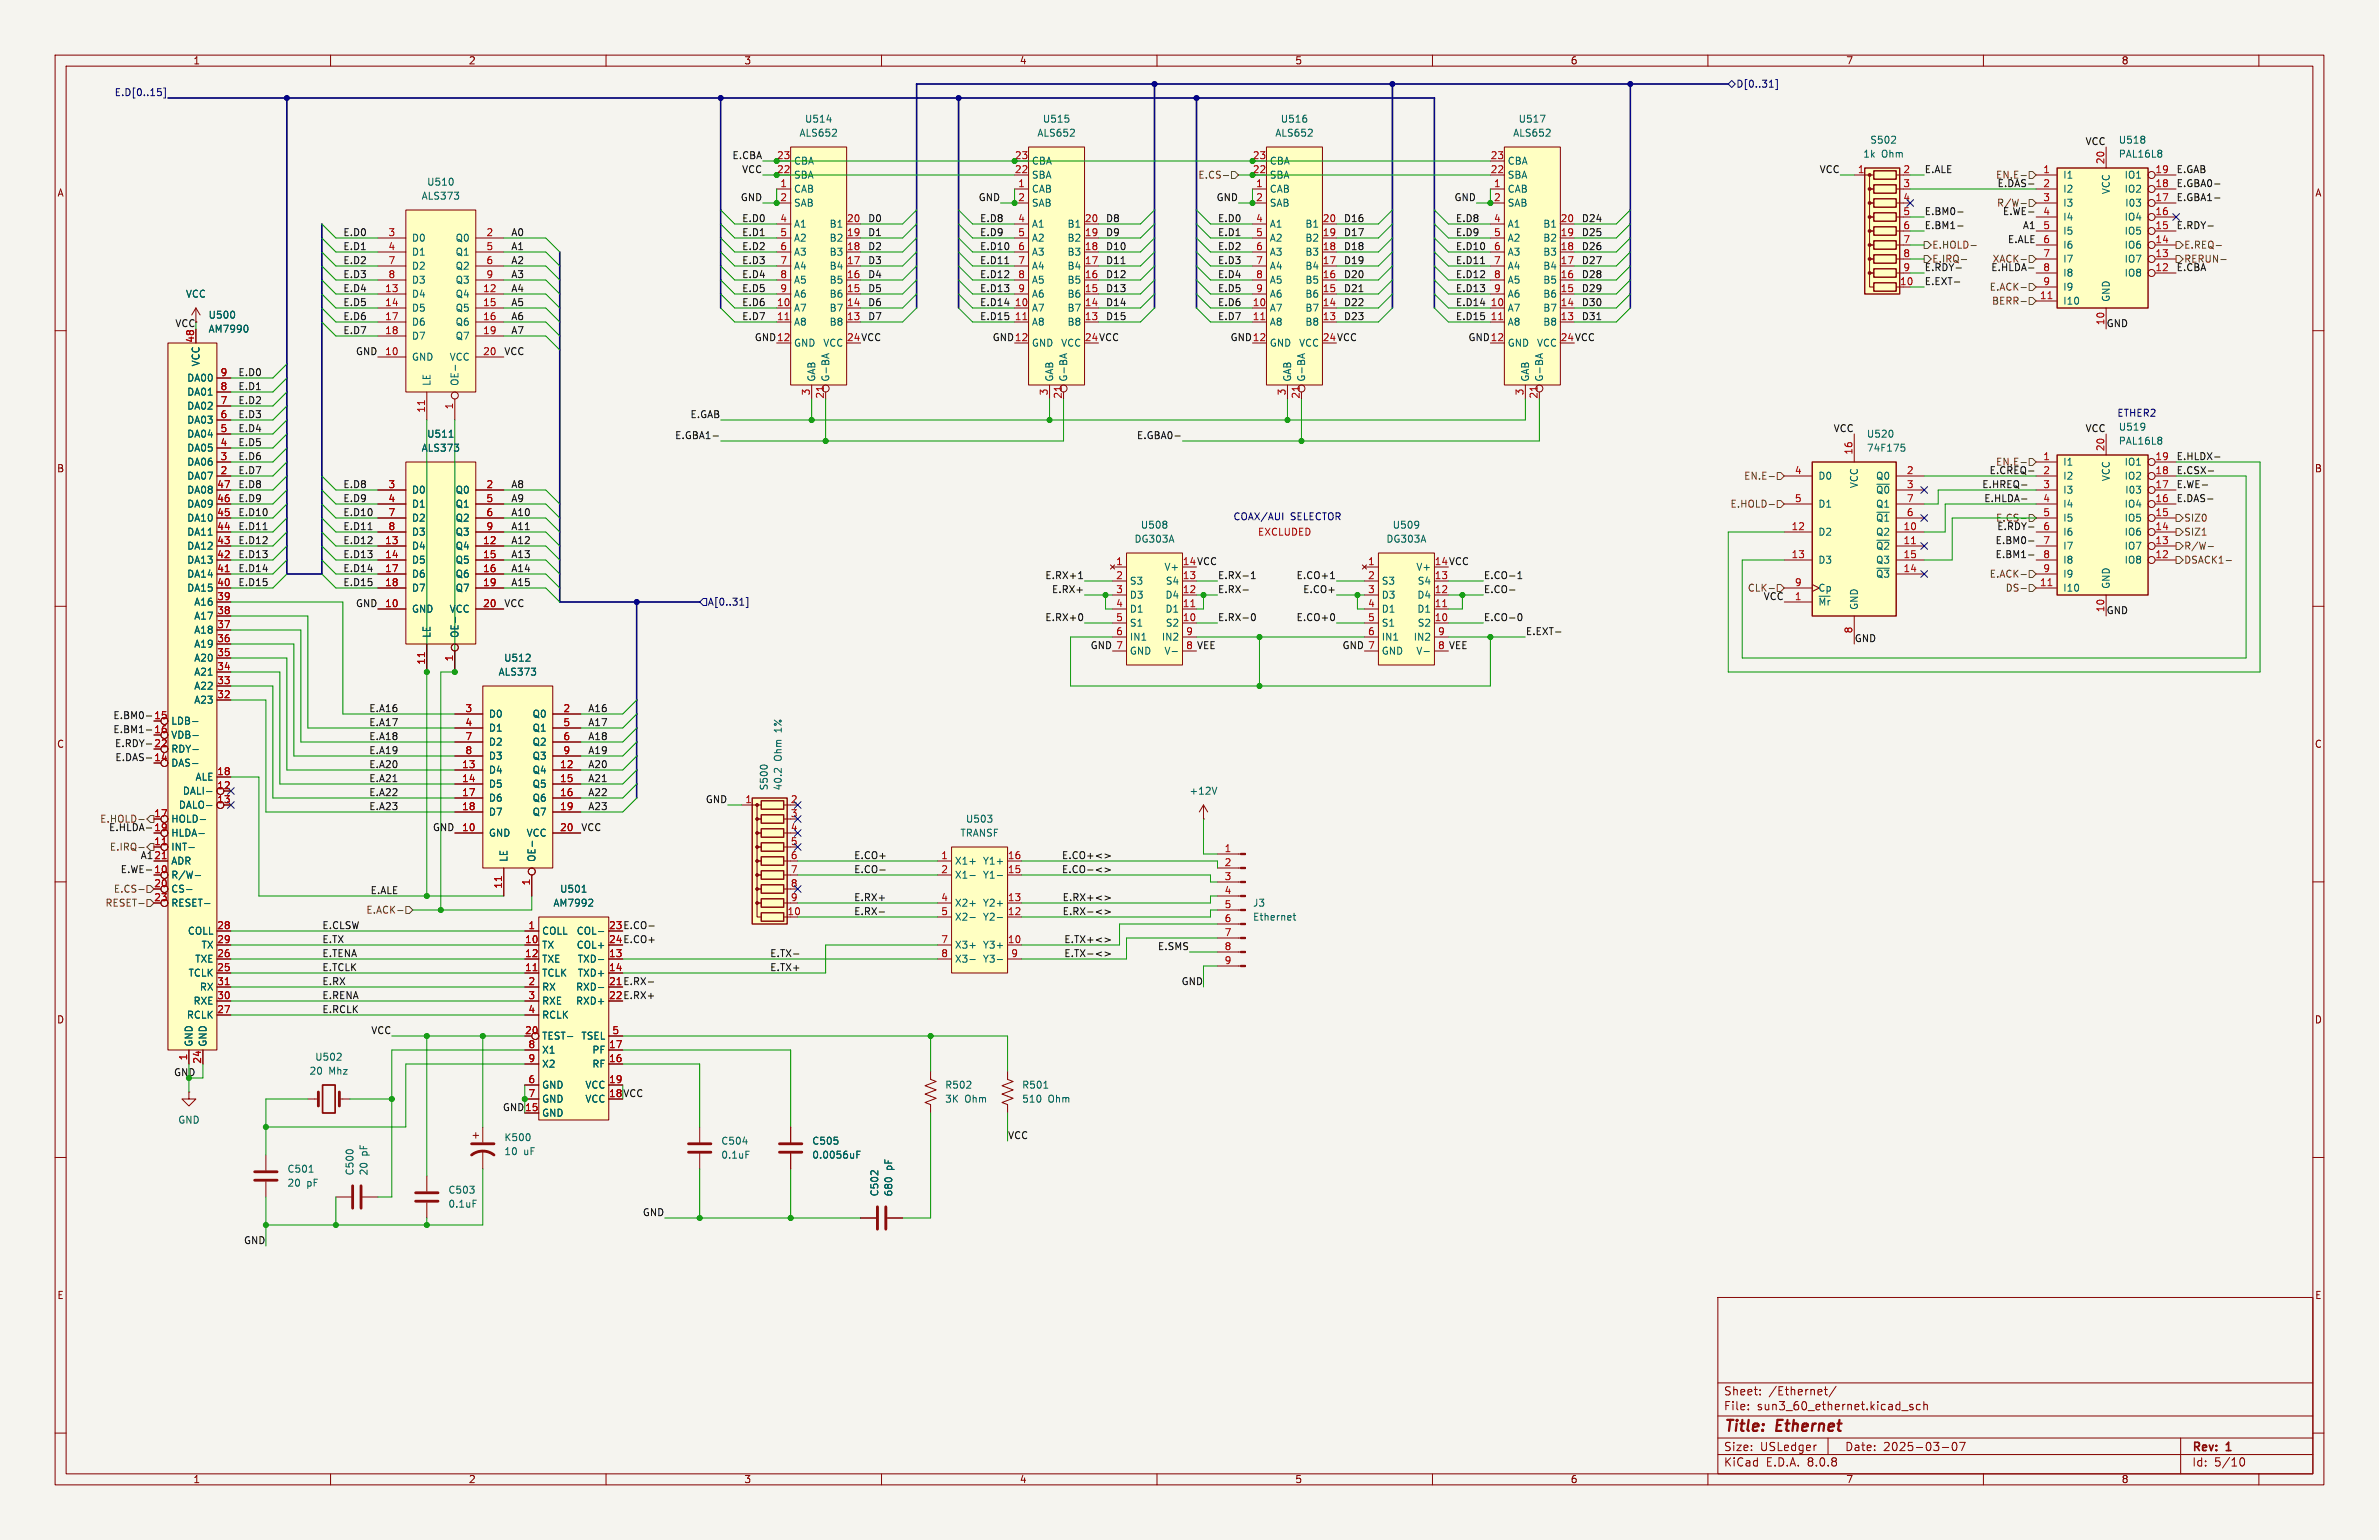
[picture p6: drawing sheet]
<svg xmlns="http://www.w3.org/2000/svg" width="432mm" height="279mm" viewBox="0 0 432 279" stroke-linecap="round" stroke-linejoin="round" font-family="sans-serif">
<defs><g id="words">
<g font-size="2.8" fill="#840000">
<text x="312.8" y="260.3">Title:</text>
<text x="322.5" y="260.3">Ethernet</text>
</g>
<g font-size="2.1" fill="#840000">
<text x="312.8" y="256.1">File:</text>
<text x="312.8" y="253.4">Sheet:</text>
<text x="318.9" y="256.1">sun3_60_ethernet.kicad_sch</text>
<text x="321" y="253.4">/Ethernet/</text>
<text x="312.8" y="263.5">Size:</text>
<text x="319.5" y="263.5">USLedger</text>
<text x="334.8" y="263.5">Date:</text>
<text x="341.8" y="263.5">2025-03-07</text>
<text x="397.8" y="263.7">Rev:</text>
<text x="404.2" y="263.7">1</text>
<text x="312.8" y="266.3">KiCad</text>
<text x="320.5" y="266.3">E.D.A.</text>
<text x="328.1" y="266.3">8.0.8</text>
<text x="397.8" y="266.3">Id:</text>
<text x="401.9" y="266.3">5/10</text>
</g>
<g font-size="1.8" fill="#840000">
<text x="35" y="11.9">1</text>
<text x="85" y="11.9">2</text>
<text x="135" y="11.9">3</text>
<text x="185" y="11.9">4</text>
<text x="235" y="11.9">5</text>
<text x="285" y="11.9">6</text>
<text x="335" y="11.9">7</text>
<text x="385" y="11.9">8</text>
<text x="10.3" y="35.9">A</text>
<text x="420.1" y="35.9">A</text>
<text x="31.7" y="59.4">VCC</text>
<text x="10.3" y="85.9">B</text>
<text x="420.1" y="85.9">B</text>
<text x="10.3" y="135.9">C</text>
<text x="420.1" y="135.9">C</text>
<text x="110.4" y="168.7">23 E.CO-</text>
<text x="110.4" y="171.2">24 E.CO+</text>
<text x="10.3" y="185.9">D</text>
<text x="110.4" y="181.4">22 E.RX+</text>
<text x="420.1" y="185.9">D</text>
<text x="110.4" y="199.1">18 VCC</text>
<text x="10.3" y="235.9">E</text>
<text x="420.1" y="235.9">E</text>
<text x="35" y="269.3">1</text>
<text x="85" y="269.3">2</text>
<text x="135" y="269.3">3</text>
<text x="185" y="269.3">4</text>
<text x="235" y="269.3">5</text>
<text x="285" y="269.3">6</text>
<text x="335" y="269.3">7</text>
<text x="385" y="269.3">8</text>
</g>
<g font-size="1.8" fill="#000084">
<text x="20.7" y="17.5">E.D[0..15]</text>
<text x="315.1" y="16.1">D[0..31]</text>
<text x="128.4" y="110.1">A[0..31]</text>
</g>
<g font-size="1.8" fill="#006464">
<text x="146" y="22.5">U514</text>
<text x="189.2" y="22.5">U515</text>
<text x="232.4" y="22.5">U516</text>
<text x="275.5" y="22.5">U517</text>
<text x="145" y="25">ALS652</text>
<text x="188.2" y="25">ALS652</text>
<text x="231.4" y="25">ALS652</text>
<text x="274.6" y="25">ALS652</text>
<text x="338.1" y="28.8">1k</text>
<text x="339.4" y="26.3">S502</text>
<text x="341.5" y="28.8">Ohm</text>
<text x="384.5" y="28.8">PAL16L8</text>
<text x="384.5" y="26.3">U518</text>
<text x="77.4" y="33.9">U510</text>
<text x="144" y="35.2">CAB</text>
<text x="144" y="32.6">SBA</text>
<text x="144" y="30.1">CBA</text>
<text x="187.2" y="35.2">CAB</text>
<text x="187.2" y="32.6">SBA</text>
<text x="187.2" y="30.1">CBA</text>
<text x="230.4" y="35.2">CAB</text>
<text x="230.4" y="32.6">SBA</text>
<text x="230.4" y="30.1">CBA</text>
<text x="273.6" y="35.2">CAB</text>
<text x="273.6" y="32.6">SBA</text>
<text x="273.6" y="30.1">CBA</text>
<text x="374.4" y="32.6">I1</text>
<text x="374.4" y="35.2">I2</text>
<text x="383.1" y="35.3" transform="rotate(-90 383.1 35.3)">VCC</text>
<text x="385.5" y="35.2">IO2</text>
<text x="385.5" y="32.6">IO1</text>
<text x="76.4" y="36.4">ALS373</text>
<text x="144" y="37.7">SAB</text>
<text x="144" y="41.5">A1</text>
<text x="150.5" y="41.5">B1</text>
<text x="187.2" y="37.7">SAB</text>
<text x="187.2" y="41.5">A1</text>
<text x="193.7" y="41.5">B1</text>
<text x="230.4" y="37.7">SAB</text>
<text x="230.4" y="41.5">A1</text>
<text x="236.8" y="41.5">B1</text>
<text x="273.6" y="37.7">SAB</text>
<text x="273.6" y="41.5">A1</text>
<text x="280" y="41.5">B1</text>
<text x="374.4" y="37.7">I3</text>
<text x="374.4" y="40.2">I4</text>
<text x="385.5" y="40.2">IO4</text>
<text x="385.6" y="37.7">I03</text>
<text x="74.7" y="44">D0</text>
<text x="74.7" y="46.6">D1</text>
<text x="82.6" y="44">Q0</text>
<text x="82.6" y="46.6">Q1</text>
<text x="144" y="44">A2</text>
<text x="144" y="46.6">A3</text>
<text x="150.5" y="46.6">B3</text>
<text x="150.5" y="44">B2</text>
<text x="187.2" y="44">A2</text>
<text x="187.2" y="46.6">A3</text>
<text x="193.7" y="46.6">B3</text>
<text x="193.7" y="44">B2</text>
<text x="230.4" y="44">A2</text>
<text x="230.4" y="46.6">A3</text>
<text x="236.8" y="46.6">B3</text>
<text x="236.8" y="44">B2</text>
<text x="273.6" y="44">A2</text>
<text x="273.6" y="46.6">A3</text>
<text x="280" y="46.6">B3</text>
<text x="280" y="44">B2</text>
<text x="374.4" y="42.8">I5</text>
<text x="374.4" y="45.3">I6</text>
<text x="374.4" y="47.9">I7</text>
<text x="385.5" y="47.9">IO7</text>
<text x="385.5" y="45.3">IO6</text>
<text x="385.5" y="42.8">IO5</text>
<text x="74.7" y="49.1">D2</text>
<text x="74.7" y="51.7">D3</text>
<text x="82.6" y="49.1">Q2</text>
<text x="82.6" y="51.7">Q3</text>
<text x="144" y="49.1">A4</text>
<text x="144" y="51.7">A5</text>
<text x="150.5" y="51.7">B5</text>
<text x="150.5" y="49.1">B4</text>
<text x="187.2" y="49.1">A4</text>
<text x="187.2" y="51.7">A5</text>
<text x="193.7" y="51.7">B5</text>
<text x="193.7" y="49.1">B4</text>
<text x="230.4" y="49.1">A4</text>
<text x="230.4" y="51.7">A5</text>
<text x="236.8" y="51.7">B5</text>
<text x="236.8" y="49.1">B4</text>
<text x="273.6" y="49.1">A4</text>
<text x="273.6" y="51.7">A5</text>
<text x="280" y="51.7">B5</text>
<text x="280" y="49.1">B4</text>
<text x="374.4" y="50.4">I8</text>
<text x="374.4" y="52.9">I9</text>
<text x="385.5" y="50.4">IO8</text>
<text x="33.6" y="54.2">VCC</text>
<text x="37.8" y="58">U500</text>
<text x="74.7" y="54.2">D4</text>
<text x="74.7" y="56.7">D5</text>
<text x="74.7" y="59.3">D6</text>
<text x="82.6" y="54.2">Q4</text>
<text x="82.6" y="56.7">Q5</text>
<text x="82.6" y="59.3">Q6</text>
<text x="144" y="56.7">A7</text>
<text x="144" y="59.3">A8</text>
<text x="144" y="54.2">A6</text>
<text x="150.5" y="59.3">B8</text>
<text x="150.5" y="56.7">B7</text>
<text x="150.5" y="54.2">B6</text>
<text x="187.2" y="56.7">A7</text>
<text x="187.2" y="59.3">A8</text>
<text x="187.2" y="54.2">A6</text>
<text x="193.7" y="59.3">B8</text>
<text x="193.7" y="56.7">B7</text>
<text x="193.7" y="54.2">B6</text>
<text x="230.4" y="56.7">A7</text>
<text x="230.4" y="59.3">A8</text>
<text x="230.4" y="54.2">A6</text>
<text x="236.8" y="59.3">B8</text>
<text x="236.8" y="56.7">B7</text>
<text x="236.8" y="54.2">B6</text>
<text x="273.6" y="56.7">A7</text>
<text x="273.6" y="59.3">A8</text>
<text x="273.6" y="54.2">A6</text>
<text x="280" y="59.3">B8</text>
<text x="280" y="56.7">B7</text>
<text x="280" y="54.2">B6</text>
<text x="374.4" y="55.5">I10</text>
<text x="383.1" y="54.9" transform="rotate(-90 383.1 54.9)">GND</text>
<text x="37.8" y="60.6">AM7990</text>
<text x="74.7" y="65.6">GND</text>
<text x="74.7" y="61.8">D7</text>
<text x="81.5" y="65.6">VCC</text>
<text x="82.6" y="61.8">Q7</text>
<text x="144" y="63.1">GND</text>
<text x="149.3" y="63.1">VCC</text>
<text x="187.2" y="63.1">GND</text>
<text x="192.5" y="63.1">VCC</text>
<text x="230.4" y="63.1">GND</text>
<text x="235.7" y="63.1">VCC</text>
<text x="273.6" y="63.1">GND</text>
<text x="278.9" y="63.1">VCC</text>
<text x="33.9" y="72">DA01</text>
<text x="33.9" y="69.4">DA00</text>
<text x="36.4" y="66.6" transform="rotate(-90 36.4 66.6)">VCC</text>
<text x="78.3" y="70.1" transform="rotate(-90 78.3 70.1)">LE</text>
<text x="83.4" y="70.1" transform="rotate(-90 83.4 70.1)">OE-</text>
<text x="148.2" y="69.3" transform="rotate(-90 148.2 69.3)">GAB</text>
<text x="150.7" y="69.3" transform="rotate(-90 150.7 69.3)">G-BA</text>
<text x="191.4" y="69.3" transform="rotate(-90 191.4 69.3)">GAB</text>
<text x="193.9" y="69.3" transform="rotate(-90 193.9 69.3)">G-BA</text>
<text x="234.5" y="69.3" transform="rotate(-90 234.5 69.3)">GAB</text>
<text x="237.1" y="69.3" transform="rotate(-90 237.1 69.3)">G-BA</text>
<text x="277.7" y="69.3" transform="rotate(-90 277.7 69.3)">GAB</text>
<text x="280.3" y="69.3" transform="rotate(-90 280.3 69.3)">G-BA</text>
<text x="33.9" y="77.1">DA03</text>
<text x="33.9" y="74.5">DA02</text>
<text x="33.9" y="82.1">DA05</text>
<text x="33.9" y="79.6">DA04</text>
<text x="76.4" y="82.1">ALS373</text>
<text x="77.4" y="79.6">U511</text>
<text x="338.8" y="82.1">74F175</text>
<text x="338.8" y="79.6">U520</text>
<text x="384.5" y="80.9">PAL16L8</text>
<text x="384.5" y="78.3">U519</text>
<text x="33.9" y="87.2">DA07</text>
<text x="33.9" y="84.7">DA06</text>
<text x="33.9" y="89.8">DA08</text>
<text x="74.7" y="89.8">D0</text>
<text x="82.6" y="89.8">Q0</text>
<text x="329.9" y="87.2">D0</text>
<text x="337.4" y="88.7" transform="rotate(-90 337.4 88.7)">VCC</text>
<text x="340.4" y="87.2">Q0</text>
<text x="340.4" y="89.8">~{Q0}</text>
<text x="374.4" y="84.7">I1</text>
<text x="374.4" y="87.2">I2</text>
<text x="374.4" y="89.8">I3</text>
<text x="383.1" y="87.4" transform="rotate(-90 383.1 87.4)">VCC</text>
<text x="385.5" y="87.2">IO2</text>
<text x="385.5" y="84.7">IO1</text>
<text x="385.6" y="89.8">I03</text>
<text x="33.9" y="94.8">DA10</text>
<text x="33.9" y="92.3">DA09</text>
<text x="74.7" y="92.3">D1</text>
<text x="74.7" y="94.8">D2</text>
<text x="82.6" y="92.3">Q1</text>
<text x="82.6" y="94.8">Q2</text>
<text x="329.9" y="92.3">D1</text>
<text x="340.4" y="94.8">~{Q1}</text>
<text x="340.4" y="92.3">Q1</text>
<text x="374.4" y="92.3">I4</text>
<text x="374.4" y="94.8">I5</text>
<text x="385.5" y="94.8">IO5</text>
<text x="385.5" y="92.3">IO4</text>
<text x="33.9" y="99.9">DA12</text>
<text x="33.9" y="97.4">DA11</text>
<text x="74.7" y="99.9">D4</text>
<text x="74.7" y="97.4">D3</text>
<text x="82.6" y="99.9">Q4</text>
<text x="82.6" y="97.4">Q3</text>
<text x="205.8" y="98.7">DG303A</text>
<text x="207" y="96.1">U508</text>
<text x="251.5" y="98.7">DG303A</text>
<text x="252.7" y="96.1">U509</text>
<text x="329.9" y="97.4">D2</text>
<text x="340.4" y="97.4">Q2</text>
<text x="340.4" y="99.9">~{Q2}</text>
<text x="374.4" y="97.4">I6</text>
<text x="374.4" y="99.9">I7</text>
<text x="385.5" y="99.9">IO7</text>
<text x="385.5" y="97.4">IO6</text>
<text x="33.9" y="107.5">DA15</text>
<text x="33.9" y="105">DA14</text>
<text x="33.9" y="102.5">DA13</text>
<text x="74.7" y="102.5">D5</text>
<text x="74.7" y="105">D6</text>
<text x="74.7" y="107.5">D7</text>
<text x="82.6" y="102.5">Q5</text>
<text x="82.6" y="105">Q6</text>
<text x="82.6" y="107.5">Q7</text>
<text x="205" y="106.3">S3</text>
<text x="211.3" y="103.7">V+</text>
<text x="211.5" y="106.3">S4</text>
<text x="250.7" y="106.3">S3</text>
<text x="257" y="103.7">V+</text>
<text x="257.2" y="106.3">S4</text>
<text x="329.9" y="102.5">D3</text>
<text x="329.9" y="107.5">Cp</text>
<text x="340.4" y="105">~{Q3}</text>
<text x="340.4" y="102.5">Q3</text>
<text x="374.4" y="107.5">I10</text>
<text x="374.4" y="102.5">I8</text>
<text x="374.4" y="105">I9</text>
<text x="383.1" y="106.9" transform="rotate(-90 383.1 106.9)">GND</text>
<text x="385.5" y="102.5">IO8</text>
<text x="35.2" y="112.6">A17</text>
<text x="35.2" y="110.1">A16</text>
<text x="74.7" y="111.4">GND</text>
<text x="81.5" y="111.4">VCC</text>
<text x="205" y="108.8">D3</text>
<text x="205" y="111.4">D1</text>
<text x="205" y="113.9">S1</text>
<text x="211.4" y="111.4">D1</text>
<text x="211.4" y="108.8">D4</text>
<text x="211.5" y="113.9">S2</text>
<text x="250.7" y="108.8">D3</text>
<text x="250.7" y="111.4">D1</text>
<text x="250.7" y="113.9">S1</text>
<text x="257.2" y="111.4">D1</text>
<text x="257.2" y="108.8">D4</text>
<text x="257.2" y="113.9">S2</text>
<text x="329.9" y="110.1">~{Mr}</text>
<text x="337.4" y="110.7" transform="rotate(-90 337.4 110.7)">GND</text>
<text x="35.2" y="117.7">A19</text>
<text x="35.2" y="115.2">A18</text>
<text x="78.3" y="115.8" transform="rotate(-90 78.3 115.8)">LE</text>
<text x="83.4" y="115.8" transform="rotate(-90 83.4 115.8)">OE-</text>
<text x="205" y="116.4">IN1</text>
<text x="205" y="119">GND</text>
<text x="210.8" y="116.4">IN2</text>
<text x="211.3" y="119">V-</text>
<text x="250.7" y="116.4">IN1</text>
<text x="250.7" y="119">GND</text>
<text x="256.5" y="116.4">IN2</text>
<text x="257" y="119">V-</text>
<text x="35.2" y="125.3">A22</text>
<text x="35.2" y="122.8">A21</text>
<text x="35.2" y="120.2">A20</text>
<text x="90.4" y="122.8">ALS373</text>
<text x="91.4" y="120.2">U512</text>
<text x="31" y="131.7">LDB-</text>
<text x="35.2" y="127.9">A23</text>
<text x="88.6" y="130.4">D0</text>
<text x="96.6" y="130.4">Q0</text>
<text x="31" y="134.2">VDB-</text>
<text x="31" y="136.8">RDY-</text>
<text x="88.6" y="132.9">D1</text>
<text x="88.6" y="135.5">D2</text>
<text x="96.6" y="132.9">Q1</text>
<text x="96.6" y="135.5">Q2</text>
<text x="142.1" y="132.8" transform="rotate(-90 142.1 132.8)">1%</text>
<text x="31" y="139.3">DAS-</text>
<text x="35.4" y="141.8">ALE</text>
<text x="88.6" y="140.6">D4</text>
<text x="88.6" y="143.1">D5</text>
<text x="88.6" y="138">D3</text>
<text x="96.6" y="140.6">Q4</text>
<text x="96.6" y="143.1">Q5</text>
<text x="96.6" y="138">Q3</text>
<text x="139.5" y="143.5" transform="rotate(-90 139.5 143.5)">S500</text>
<text x="142.1" y="143.5" transform="rotate(-90 142.1 143.5)">40.2</text>
<text x="142.1" y="138.1" transform="rotate(-90 142.1 138.1)">Ohm</text>
<text x="31" y="149.5">HOLD-</text>
<text x="32.4" y="146.9">DALO-</text>
<text x="33.1" y="144.4">DALI-</text>
<text x="88.6" y="145.6">D6</text>
<text x="88.6" y="148.2">D7</text>
<text x="96.6" y="145.6">Q6</text>
<text x="96.6" y="148.2">Q7</text>
<text x="175.2" y="149.5">U503</text>
<text x="215.8" y="144.4">+12V</text>
<text x="31" y="154.5">INT-</text>
<text x="31" y="152">HLDA-</text>
<text x="88.6" y="152">GND</text>
<text x="95.5" y="152">VCC</text>
<text x="174.2" y="152">TRANSF</text>
<text x="31" y="159.6">R/W-</text>
<text x="31" y="157.1">ADR</text>
<text x="92.3" y="156.5" transform="rotate(-90 92.3 156.5)">LE</text>
<text x="97.4" y="156.5" transform="rotate(-90 97.4 156.5)">OE-</text>
<text x="173.2" y="157.1">X1+</text>
<text x="173.2" y="159.6">X1-</text>
<text x="178.3" y="159.6">Y1-</text>
<text x="178.3" y="157.1">Y1+</text>
<text x="31" y="162.2">CS-</text>
<text x="31" y="164.7">RESET-</text>
<text x="100.3" y="164.7">AM7992</text>
<text x="101.6" y="162.2">U501</text>
<text x="173.2" y="164.7">X2+</text>
<text x="173.2" y="167.2">X2-</text>
<text x="178.3" y="167.2">Y2-</text>
<text x="178.3" y="164.7">Y2+</text>
<text x="227.3" y="164.7">J3</text>
<text x="227.3" y="167.2">Ethernet</text>
<text x="34" y="169.8">COLL</text>
<text x="36.5" y="172.3">TX</text>
<text x="98.3" y="169.8">COLL</text>
<text x="98.3" y="172.3">TX</text>
<text x="104.6" y="169.8">COL-</text>
<text x="104.6" y="172.3">COL+</text>
<text x="173.2" y="172.3">X3+</text>
<text x="178.3" y="172.3">Y3+</text>
<text x="34.1" y="177.4">TCLK</text>
<text x="35.3" y="174.9">TXE</text>
<text x="36.2" y="179.9">RX</text>
<text x="98.3" y="177.4">TCLK</text>
<text x="98.3" y="174.9">TXE</text>
<text x="98.3" y="179.9">RX</text>
<text x="104.5" y="179.9">RXD-</text>
<text x="104.8" y="174.9">TXD-</text>
<text x="104.8" y="177.4">TXD+</text>
<text x="173.2" y="174.9">X3-</text>
<text x="178.3" y="174.9">Y3-</text>
<text x="33.8" y="185">RCLK</text>
<text x="35" y="182.5">RXE</text>
<text x="98.3" y="182.5">RXE</text>
<text x="98.3" y="185">RCLK</text>
<text x="104.5" y="182.5">RXD+</text>
<text x="35.2" y="190" transform="rotate(-90 35.2 190)">GND</text>
<text x="37.7" y="190" transform="rotate(-90 37.7 190)">GND</text>
<text x="98.3" y="188.8">TEST-</text>
<text x="98.3" y="191.4">X1</text>
<text x="105.4" y="188.8">TSEL</text>
<text x="107.4" y="191.4">PF</text>
<text x="56.1" y="195.2">20</text>
<text x="57.1" y="192.6">U502</text>
<text x="59.7" y="195.2">Mhz</text>
<text x="98.3" y="197.7">GND</text>
<text x="98.3" y="193.9">X2</text>
<text x="106.2" y="197.7">VCC</text>
<text x="107.4" y="193.9">RF</text>
<text x="171.5" y="197.7">R502</text>
<text x="185.4" y="197.7">R501</text>
<text x="98.3" y="202.8">GND</text>
<text x="98.3" y="200.3">GND</text>
<text x="106.2" y="200.3">VCC</text>
<text x="171.5" y="200.3">3K</text>
<text x="175.1" y="200.3">Ohm</text>
<text x="185.4" y="200.3">510</text>
<text x="190.2" y="200.3">Ohm</text>
<text x="32.3" y="204.1">GND</text>
<text x="66.9" y="209.8" transform="rotate(-90 66.9 209.8)">pF</text>
<text x="91.4" y="207.2">K500</text>
<text x="91.4" y="209.8">10</text>
<text x="95" y="209.8">uF</text>
<text x="130.8" y="207.9">C504</text>
<text x="147.3" y="207.9">C505</text>
<text x="52.1" y="213">C501</text>
<text x="52.1" y="215.5">20</text>
<text x="55.7" y="215.5">pF</text>
<text x="64.4" y="213.4" transform="rotate(-90 64.4 213.4)">C500</text>
<text x="66.9" y="213.4" transform="rotate(-90 66.9 213.4)">20</text>
<text x="130.8" y="210.4">0.1uF</text>
<text x="147.3" y="210.4">0.0056uF</text>
<text x="162.2" y="212.4" transform="rotate(-90 162.2 212.4)">pF</text>
<text x="81.3" y="216.8">C503</text>
<text x="81.3" y="219.3">0.1uF</text>
<text x="159.6" y="217.2" transform="rotate(-90 159.6 217.2)">C502</text>
<text x="162.2" y="217.2" transform="rotate(-90 162.2 217.2)">680</text>
</g>
<g font-size="1.8" fill="#0f0f0f">
<text x="132.8" y="28.9">E.CBA</text>
<text x="378.4" y="26.4">VCC</text>
<text x="134.6" y="31.5">VCC</text>
<text x="330.2" y="31.5">VCC</text>
<text x="349.2" y="31.5">E.ALE</text>
<text x="362.2" y="32.6">EN.E-</text>
<text x="362.5" y="34">E.DAS-</text>
<text x="395" y="34">E.GBA0-</text>
<text x="395" y="31.5">E.GAB</text>
<text x="134.4" y="36.6">GND</text>
<text x="134.6" y="40.4">E.D0</text>
<text x="157.5" y="40.4">D0</text>
<text x="177.5" y="36.6">GND</text>
<text x="177.8" y="40.4">E.D8</text>
<text x="200.7" y="40.4">D8</text>
<text x="220.7" y="36.6">GND</text>
<text x="221" y="40.4">E.D0</text>
<text x="243.8" y="40.4">D16</text>
<text x="263.9" y="36.6">GND</text>
<text x="264.2" y="40.4">E.D8</text>
<text x="287" y="40.4">D24</text>
<text x="349.2" y="39.1">E.BM0-</text>
<text x="349.2" y="41.6">E.BM1-</text>
<text x="362.4" y="37.7">R/W-</text>
<text x="363.4" y="39.1">E.WE-</text>
<text x="367.1" y="41.6">A1</text>
<text x="395" y="36.6">E.GBA1-</text>
<text x="395" y="41.6">E.RDY-</text>
<text x="62.2" y="45.5">E.D1</text>
<text x="62.2" y="48">E.D2</text>
<text x="62.2" y="42.9">E.D0</text>
<text x="92.7" y="45.5">A1</text>
<text x="92.7" y="48">A2</text>
<text x="92.7" y="42.9">A0</text>
<text x="134.6" y="48">E.D3</text>
<text x="134.6" y="42.9">E.D1</text>
<text x="134.6" y="45.5">E.D2</text>
<text x="157.5" y="42.9">D1</text>
<text x="157.5" y="45.5">D2</text>
<text x="157.5" y="48">D3</text>
<text x="177.8" y="48">E.D11</text>
<text x="177.8" y="45.5">E.D10</text>
<text x="177.8" y="42.9">E.D9</text>
<text x="200.7" y="45.5">D10</text>
<text x="200.7" y="48">D11</text>
<text x="200.7" y="42.9">D9</text>
<text x="221" y="45.5">E.D2</text>
<text x="221" y="42.9">E.D1</text>
<text x="221" y="48">E.D3</text>
<text x="243.8" y="42.9">D17</text>
<text x="243.8" y="48">D19</text>
<text x="243.8" y="45.5">D18</text>
<text x="264.2" y="42.9">E.D9</text>
<text x="264.2" y="45.5">E.D10</text>
<text x="264.2" y="48">E.D11</text>
<text x="287" y="48">D27</text>
<text x="287" y="42.9">D25</text>
<text x="287" y="45.5">D26</text>
<text x="350.6" y="47.9">E.IRQ-</text>
<text x="361.6" y="47.9">XACK-</text>
<text x="364.3" y="44.2">E.ALE</text>
<text x="62.2" y="53.1">E.D4</text>
<text x="62.2" y="50.5">E.D3</text>
<text x="92.7" y="50.5">A3</text>
<text x="92.7" y="53.1">A4</text>
<text x="134.6" y="53.1">E.D5</text>
<text x="134.6" y="50.5">E.D4</text>
<text x="157.5" y="53.1">D5</text>
<text x="157.5" y="50.5">D4</text>
<text x="177.8" y="50.5">E.D12</text>
<text x="177.8" y="53.1">E.D13</text>
<text x="200.7" y="50.5">D12</text>
<text x="200.7" y="53.1">D13</text>
<text x="221" y="53.1">E.D5</text>
<text x="221" y="50.5">E.D4</text>
<text x="243.8" y="50.5">D20</text>
<text x="243.8" y="53.1">D21</text>
<text x="264.2" y="50.5">E.D12</text>
<text x="264.2" y="53.1">E.D13</text>
<text x="287" y="50.5">D28</text>
<text x="287" y="53.1">D29</text>
<text x="349.2" y="49.3">E.RDY-</text>
<text x="349.2" y="51.8">E.EXT-</text>
<text x="361.3" y="49.3">E.HLDA-</text>
<text x="395" y="49.3">E.CBA</text>
<text x="62.2" y="55.6">E.D5</text>
<text x="62.2" y="58.2">E.D6</text>
<text x="92.7" y="58.2">A6</text>
<text x="92.7" y="55.6">A5</text>
<text x="134.6" y="58.2">E.D7</text>
<text x="134.6" y="55.6">E.D6</text>
<text x="157.5" y="58.2">D7</text>
<text x="157.5" y="55.6">D6</text>
<text x="177.8" y="55.6">E.D14</text>
<text x="177.8" y="58.2">E.D15</text>
<text x="200.7" y="58.2">D15</text>
<text x="200.7" y="55.6">D14</text>
<text x="221" y="58.2">E.D7</text>
<text x="221" y="55.6">E.D6</text>
<text x="243.8" y="55.6">D22</text>
<text x="243.8" y="58.2">D23</text>
<text x="264.2" y="58.2">E.D15</text>
<text x="264.2" y="55.6">E.D14</text>
<text x="287" y="58.2">D31</text>
<text x="287" y="55.6">D30</text>
<text x="382" y="59.1" transform="rotate(-90 382 59.1)">10</text>
<text x="382.3" y="59.4">GND</text>
<text x="62.2" y="60.7">E.D7</text>
<text x="64.5" y="64.5">GND</text>
<text x="91.4" y="64.5">VCC</text>
<text x="92.7" y="60.7">A7</text>
<text x="136.9" y="62">GND12</text>
<text x="153.6" y="62">24 VCC</text>
<text x="180.1" y="62">GND12</text>
<text x="196.8" y="62">24 VCC</text>
<text x="223.3" y="62">GND12</text>
<text x="240" y="62">24 VCC</text>
<text x="266.4" y="62">GND12</text>
<text x="283.2" y="62">24 VCC</text>
<text x="43.2" y="70.9">E.D1</text>
<text x="43.2" y="68.3">E.D0</text>
<text x="43.2" y="75.9">E.D3</text>
<text x="43.2" y="73.4">E.D2</text>
<text x="125.2" y="75.9">E.GAB</text>
<text x="43.2" y="81">E.D5</text>
<text x="43.2" y="83.6">E.D6</text>
<text x="43.2" y="78.5">E.D4</text>
<text x="122.4" y="79.7">E.GBA1-</text>
<text x="206.3" y="79.7">E.GBA0-</text>
<text x="332.7" y="78.5">VCC</text>
<text x="378.4" y="78.5">VCC</text>
<text x="395" y="83.6">E.HLDX-</text>
<text x="43.2" y="86.1">E.D7</text>
<text x="43.2" y="88.6">E.D8</text>
<text x="62.2" y="88.6">E.D8</text>
<text x="92.7" y="88.6">A8</text>
<text x="359.7" y="88.6">E.HREQ-</text>
<text x="361" y="86.1">E.CREQ-</text>
<text x="362.2" y="84.7">EN.E-</text>
<text x="395" y="86.1">E.CSX-</text>
<text x="395" y="88.6">E.WE-</text>
<text x="43.2" y="93.7">E.D10</text>
<text x="43.2" y="91.2">E.D9</text>
<text x="62.2" y="93.7">E.D10</text>
<text x="62.2" y="91.2">E.D9</text>
<text x="92.7" y="93.7">A10</text>
<text x="92.7" y="91.2">A9</text>
<text x="360.1" y="91.2">E.HLDA-</text>
<text x="362.2" y="94.8">E.CS-</text>
<text x="395" y="91.2">E.DAS-</text>
<text x="43.2" y="101.3">E.D13</text>
<text x="43.2" y="96.3">E.D11</text>
<text x="43.2" y="98.8">E.D12</text>
<text x="62.2" y="96.3">E.D11</text>
<text x="62.2" y="101.3">E.D13</text>
<text x="62.2" y="98.8">E.D12</text>
<text x="92.7" y="96.3">A11</text>
<text x="92.7" y="101.3">A13</text>
<text x="92.7" y="98.8">A12</text>
<text x="362.1" y="98.8">E.BM0-</text>
<text x="362.1" y="101.3">E.BM1-</text>
<text x="362.4" y="96.3">E.RDY-</text>
<text x="43.2" y="103.9">E.D14</text>
<text x="43.2" y="106.4">E.D15</text>
<text x="62.2" y="103.9">E.D14</text>
<text x="62.2" y="106.4">E.D15</text>
<text x="92.7" y="103.9">A14</text>
<text x="92.7" y="106.4">A15</text>
<text x="189.6" y="105.1">E.RX+1</text>
<text x="190.8" y="107.7">E.RX+</text>
<text x="214.6" y="102.6">14 VCC</text>
<text x="221" y="107.7">E.RX-</text>
<text x="221" y="105.1">E.RX-1</text>
<text x="235.2" y="105.1">E.CO+1</text>
<text x="236.4" y="107.7">E.CO+</text>
<text x="260.3" y="102.6">14 VCC</text>
<text x="269.2" y="105.1">E.CO-1</text>
<text x="269.2" y="107.7">E.CO-</text>
<text x="64.5" y="110.2">GND</text>
<text x="91.4" y="110.2">VCC</text>
<text x="189.6" y="112.8">E.RX+0</text>
<text x="221" y="112.8">E.RX-0</text>
<text x="235.2" y="112.8">E.CO+0</text>
<text x="269.2" y="112.8">E.CO-0</text>
<text x="320" y="109">VCC</text>
<text x="382" y="111.2" transform="rotate(-90 382 111.2)">10</text>
<text x="382.3" y="111.5">GND</text>
<text x="197.9" y="117.8">GND 7</text>
<text x="215.2" y="117.9">8 VEE</text>
<text x="243.6" y="117.8">GND 7</text>
<text x="260.9" y="117.9">8 VEE</text>
<text x="276.9" y="115.3">E.EXT-</text>
<text x="336.5" y="116.6">GND</text>
<text x="20.5" y="130.5">E.BM0-</text>
<text x="66.9" y="129.3">E.A16</text>
<text x="66.9" y="131.8">E.A17</text>
<text x="106.7" y="131.8">A17</text>
<text x="106.7" y="129.3">A16</text>
<text x="20.5" y="133.1">E.BM1-</text>
<text x="20.8" y="135.6">E.RDY- 22</text>
<text x="66.9" y="134.4">E.A18</text>
<text x="66.9" y="136.9">E.A19</text>
<text x="106.7" y="134.4">A18</text>
<text x="106.7" y="136.9">A19</text>
<text x="20.8" y="138.2">E.DAS- 14</text>
<text x="66.9" y="139.4">E.A20</text>
<text x="66.9" y="142">E.A21</text>
<text x="106.7" y="142">A21</text>
<text x="106.7" y="139.4">A20</text>
<text x="18.1" y="149.5">E.HOLD-</text>
<text x="66.9" y="147.1">E.A23</text>
<text x="66.9" y="144.5">E.A22</text>
<text x="106.7" y="144.5">A22</text>
<text x="106.7" y="147.1">A23</text>
<text x="128" y="145.8">GND</text>
<text x="19.7" y="150.9">E.HLDA- 19</text>
<text x="25.4" y="155.9">A121</text>
<text x="78.5" y="150.9">GND</text>
<text x="105.4" y="150.9">VCC</text>
<text x="154.9" y="155.9">E.CO+</text>
<text x="192.7" y="155.9">E.CO+&lt;&gt;</text>
<text x="21.8" y="158.5">E.WE- 10</text>
<text x="154.9" y="158.5">E.CO-</text>
<text x="192.7" y="158.5">E.CO-&lt;&gt;</text>
<text x="67.2" y="162.3">E.ALE</text>
<text x="154.9" y="163.6">E.RX+</text>
<text x="154.9" y="166.1">E.RX-</text>
<text x="192.8" y="163.6">E.RX+&lt;&gt;</text>
<text x="192.8" y="166.1">E.RX-&lt;&gt;</text>
<text x="58.4" y="173.7">E.TENA</text>
<text x="58.4" y="168.6">E.CLSW</text>
<text x="58.4" y="171.2">E.TX</text>
<text x="139.7" y="173.7">E.TX-</text>
<text x="193.1" y="173.7">E.TX-&lt;&gt;</text>
<text x="193.1" y="171.2">E.TX+&lt;&gt;</text>
<text x="210.1" y="172.5">E.SMS</text>
<text x="58.4" y="176.3">E.TCLK</text>
<text x="58.4" y="178.8">E.RX</text>
<text x="139.7" y="176.3">E.TX+</text>
<text x="214.4" y="178.8">GND</text>
<text x="58.4" y="183.9">E.RCLK</text>
<text x="58.4" y="181.3">E.RENA</text>
<text x="67.3" y="187.7">VCC</text>
<text x="31.5" y="195.3">GND</text>
<text x="91.2" y="201.7">GND15</text>
<text x="182.9" y="206.7">VCC</text>
<text x="116.6" y="220.7">GND</text>
<text x="44.2" y="225.8">GND</text>
</g>
<g font-size="1.8" fill="#a90000">
<text x="140.9" y="29">23</text>
<text x="184.1" y="29">23</text>
<text x="227.3" y="29">23</text>
<text x="270.5" y="29">23</text>
<text x="382" y="29.9" transform="rotate(-90 382 29.9)">20</text>
<text x="140.9" y="31.5">22</text>
<text x="141.5" y="34">1</text>
<text x="184.1" y="31.5">22</text>
<text x="184.7" y="34">1</text>
<text x="227.3" y="31.5">22</text>
<text x="227.9" y="34">1</text>
<text x="270.5" y="31.5">22</text>
<text x="271.1" y="34">1</text>
<text x="337.1" y="31.5">1</text>
<text x="345.4" y="31.5">2</text>
<text x="345.4" y="34">3</text>
<text x="370.8" y="31.5">1</text>
<text x="370.8" y="34">2</text>
<text x="391.1" y="34">18</text>
<text x="391.1" y="31.5">19</text>
<text x="141.5" y="36.6">2</text>
<text x="141.5" y="40.4">4</text>
<text x="153.6" y="40.4">20</text>
<text x="184.7" y="36.6">2</text>
<text x="184.7" y="40.4">4</text>
<text x="196.8" y="40.4">20</text>
<text x="227.9" y="36.6">2</text>
<text x="227.9" y="40.4">4</text>
<text x="240" y="40.4">20</text>
<text x="271.1" y="36.6">2</text>
<text x="271.1" y="40.4">4</text>
<text x="283.2" y="40.4">20</text>
<text x="345.4" y="36.6">4</text>
<text x="345.4" y="39.1">5</text>
<text x="345.4" y="41.7">6</text>
<text x="370.8" y="36.6">3</text>
<text x="370.8" y="39.1">4</text>
<text x="370.8" y="41.7">5</text>
<text x="391.1" y="41.7">15</text>
<text x="391.1" y="39.1">16</text>
<text x="391.1" y="36.6">17</text>
<text x="70.4" y="42.9">3</text>
<text x="70.4" y="45.5">4</text>
<text x="88.2" y="42.9">2</text>
<text x="88.2" y="45.5">5</text>
<text x="141.5" y="42.9">5</text>
<text x="141.5" y="45.5">6</text>
<text x="153.6" y="45.5">18</text>
<text x="153.6" y="42.9">19</text>
<text x="184.7" y="42.9">5</text>
<text x="184.7" y="45.5">6</text>
<text x="196.8" y="45.5">18</text>
<text x="196.8" y="42.9">19</text>
<text x="227.9" y="42.9">5</text>
<text x="227.9" y="45.5">6</text>
<text x="240" y="45.5">18</text>
<text x="240" y="42.9">19</text>
<text x="271.1" y="42.9">5</text>
<text x="271.1" y="45.5">6</text>
<text x="283.2" y="45.5">18</text>
<text x="283.2" y="42.9">19</text>
<text x="345.4" y="44.2">7</text>
<text x="345.4" y="46.7">8</text>
<text x="370.8" y="44.2">6</text>
<text x="370.8" y="46.7">7</text>
<text x="391.1" y="46.7">13</text>
<text x="391.1" y="44.2">14</text>
<text x="69.8" y="53.1">13</text>
<text x="70.4" y="48">7</text>
<text x="70.4" y="50.5">8</text>
<text x="87.6" y="53.1">12</text>
<text x="88.2" y="48">6</text>
<text x="88.2" y="50.5">9</text>
<text x="141.5" y="48">7</text>
<text x="141.5" y="50.5">8</text>
<text x="141.5" y="53.1">9</text>
<text x="153.6" y="53.1">15</text>
<text x="153.6" y="50.5">16</text>
<text x="153.6" y="48">17</text>
<text x="184.7" y="48">7</text>
<text x="184.7" y="50.5">8</text>
<text x="184.7" y="53.1">9</text>
<text x="196.8" y="53.1">15</text>
<text x="196.8" y="50.5">16</text>
<text x="196.8" y="48">17</text>
<text x="227.9" y="48">7</text>
<text x="227.9" y="50.5">8</text>
<text x="227.9" y="53.1">9</text>
<text x="240" y="53.1">15</text>
<text x="240" y="50.5">16</text>
<text x="240" y="48">17</text>
<text x="271.1" y="48">7</text>
<text x="271.1" y="50.5">8</text>
<text x="271.1" y="53.1">9</text>
<text x="283.2" y="53.1">15</text>
<text x="283.2" y="50.5">16</text>
<text x="283.2" y="48">17</text>
<text x="344.8" y="51.8">10</text>
<text x="345.4" y="49.3">9</text>
<text x="370.8" y="49.3">8</text>
<text x="370.8" y="51.8">9</text>
<text x="391.1" y="49.3">12</text>
<text x="69.8" y="55.6">14</text>
<text x="69.8" y="58.2">17</text>
<text x="87.6" y="55.6">15</text>
<text x="87.6" y="58.2">16</text>
<text x="140.9" y="55.6">10</text>
<text x="140.9" y="58.2">11</text>
<text x="153.6" y="58.2">13</text>
<text x="153.6" y="55.6">14</text>
<text x="184.1" y="55.6">10</text>
<text x="184.1" y="58.2">11</text>
<text x="196.8" y="58.2">13</text>
<text x="196.8" y="55.6">14</text>
<text x="227.3" y="55.6">10</text>
<text x="227.3" y="58.2">11</text>
<text x="240" y="58.2">13</text>
<text x="240" y="55.6">14</text>
<text x="270.5" y="55.6">10</text>
<text x="270.5" y="58.2">11</text>
<text x="283.2" y="58.2">13</text>
<text x="283.2" y="55.6">14</text>
<text x="370.2" y="54.4">11</text>
<text x="35.3" y="62.3" transform="rotate(-90 35.3 62.3)">48</text>
<text x="69.8" y="64.5">10</text>
<text x="69.8" y="60.7">18</text>
<text x="87.6" y="60.7">19</text>
<text x="87.6" y="64.5">20</text>
<text x="39.9" y="70.9">8</text>
<text x="39.9" y="68.3">9</text>
<text x="147.1" y="71.8" transform="rotate(-90 147.1 71.8)">3</text>
<text x="190.2" y="71.8" transform="rotate(-90 190.2 71.8)">3</text>
<text x="233.4" y="71.8" transform="rotate(-90 233.4 71.8)">3</text>
<text x="276.6" y="71.8" transform="rotate(-90 276.6 71.8)">3</text>
<text x="39.9" y="75.9">6</text>
<text x="39.9" y="73.4">7</text>
<text x="77.2" y="75" transform="rotate(-90 77.2 75)">11</text>
<text x="82.3" y="74.4" transform="rotate(-90 82.3 74.4)">1</text>
<text x="149.6" y="72.4" transform="rotate(-90 149.6 72.4)">21</text>
<text x="192.8" y="72.4" transform="rotate(-90 192.8 72.4)">21</text>
<text x="236" y="72.4" transform="rotate(-90 236 72.4)">21</text>
<text x="279.1" y="72.4" transform="rotate(-90 279.1 72.4)">21</text>
<text x="39.9" y="83.6">3</text>
<text x="39.9" y="81">4</text>
<text x="39.9" y="78.5">5</text>
<text x="336.3" y="82.6" transform="rotate(-90 336.3 82.6)">16</text>
<text x="370.8" y="83.6">1</text>
<text x="382" y="82" transform="rotate(-90 382 82)">20</text>
<text x="391.1" y="83.6">19</text>
<text x="39.3" y="88.6">47</text>
<text x="39.9" y="86.1">2</text>
<text x="70.4" y="88.6">3</text>
<text x="88.2" y="88.6">2</text>
<text x="325.7" y="86.1">4</text>
<text x="346" y="86.1">2</text>
<text x="346" y="88.6">3</text>
<text x="370.8" y="86.1">2</text>
<text x="370.8" y="88.6">3</text>
<text x="391.1" y="88.6">17</text>
<text x="391.1" y="86.1">18</text>
<text x="39.3" y="93.7">45</text>
<text x="39.3" y="91.2">46</text>
<text x="70.4" y="91.2">4</text>
<text x="70.4" y="93.7">7</text>
<text x="88.2" y="91.2">5</text>
<text x="88.2" y="93.7">6</text>
<text x="325.7" y="91.2">5</text>
<text x="346" y="93.7">6</text>
<text x="346" y="91.2">7</text>
<text x="370.8" y="91.2">4</text>
<text x="370.8" y="93.7">5</text>
<text x="391.1" y="93.7">15</text>
<text x="391.1" y="91.2">16</text>
<text x="39.3" y="101.3">42</text>
<text x="39.3" y="98.8">43</text>
<text x="39.3" y="96.3">44</text>
<text x="69.8" y="98.8">13</text>
<text x="69.8" y="101.3">14</text>
<text x="70.4" y="96.3">8</text>
<text x="87.6" y="98.8">12</text>
<text x="87.6" y="101.3">15</text>
<text x="88.2" y="96.3">9</text>
<text x="325.1" y="96.3">12</text>
<text x="325.1" y="101.3">13</text>
<text x="345.4" y="96.3">10</text>
<text x="345.4" y="98.8">11</text>
<text x="345.4" y="101.3">15</text>
<text x="370.8" y="96.3">6</text>
<text x="370.8" y="98.8">7</text>
<text x="370.8" y="101.3">8</text>
<text x="391.1" y="101.3">12</text>
<text x="391.1" y="98.8">13</text>
<text x="391.1" y="96.3">14</text>
<text x="39.3" y="106.4">40</text>
<text x="39.3" y="103.9">41</text>
<text x="69.8" y="103.9">17</text>
<text x="69.8" y="106.4">18</text>
<text x="87.6" y="103.9">16</text>
<text x="87.6" y="106.4">19</text>
<text x="202.5" y="102.6">1</text>
<text x="202.5" y="105.2">2</text>
<text x="202.5" y="107.7">3</text>
<text x="214.6" y="107.7">12</text>
<text x="214.6" y="105.2">13</text>
<text x="248.2" y="102.6">1</text>
<text x="248.2" y="105.2">2</text>
<text x="248.2" y="107.7">3</text>
<text x="260.3" y="107.7">12</text>
<text x="260.3" y="105.2">13</text>
<text x="325.7" y="106.4">9</text>
<text x="345.4" y="103.9">14</text>
<text x="370.2" y="106.4">11</text>
<text x="370.8" y="103.9">9</text>
<text x="39.3" y="111.5">38</text>
<text x="39.3" y="109">39</text>
<text x="69.8" y="110.2">10</text>
<text x="87.6" y="110.2">20</text>
<text x="202.5" y="110.2">4</text>
<text x="202.5" y="112.8">5</text>
<text x="214.6" y="112.8">10</text>
<text x="214.6" y="110.2">11</text>
<text x="248.2" y="110.2">4</text>
<text x="248.2" y="112.8">5</text>
<text x="260.3" y="112.8">10</text>
<text x="260.3" y="110.2">11</text>
<text x="325.7" y="109">1</text>
<text x="39.3" y="119.1">35</text>
<text x="39.3" y="116.6">36</text>
<text x="39.3" y="114">37</text>
<text x="202.5" y="115.3">6</text>
<text x="215.2" y="115.3">9</text>
<text x="248.2" y="115.3">6</text>
<text x="260.9" y="115.3">9</text>
<text x="336.3" y="115" transform="rotate(-90 336.3 115)">8</text>
<text x="39.3" y="124.2">33</text>
<text x="39.3" y="121.7">34</text>
<text x="77.2" y="120.7" transform="rotate(-90 77.2 120.7)">11</text>
<text x="82.3" y="120.1" transform="rotate(-90 82.3 120.1)">1</text>
<text x="27.9" y="130.6">15</text>
<text x="39.3" y="126.7">32</text>
<text x="84.4" y="129.3">3</text>
<text x="84.4" y="131.8">4</text>
<text x="102.2" y="129.3">2</text>
<text x="102.2" y="131.8">5</text>
<text x="27.9" y="133.1">16</text>
<text x="27.9" y="135.6">22</text>
<text x="84.4" y="134.4">7</text>
<text x="84.4" y="136.9">8</text>
<text x="102.2" y="134.4">6</text>
<text x="102.2" y="136.9">9</text>
<text x="27.9" y="138.2">14</text>
<text x="39.3" y="143.3">12</text>
<text x="39.3" y="140.7">18</text>
<text x="83.8" y="139.4">13</text>
<text x="83.8" y="142">14</text>
<text x="101.6" y="139.4">12</text>
<text x="101.6" y="142">15</text>
<text x="27.9" y="148.3">17</text>
<text x="39.3" y="145.8">13</text>
<text x="83.8" y="144.5">17</text>
<text x="83.8" y="147.1">18</text>
<text x="101.6" y="144.5">16</text>
<text x="101.6" y="147.1">19</text>
<text x="135.2" y="145.8">1</text>
<text x="143.4" y="145.8">2</text>
<text x="143.4" y="148.3">3</text>
<text x="27.9" y="153.4">11</text>
<text x="27.9" y="150.9">19</text>
<text x="27.9" y="156">21</text>
<text x="83.8" y="150.9">10</text>
<text x="101.6" y="150.9">20</text>
<text x="143.4" y="150.9">4</text>
<text x="143.4" y="153.4">5</text>
<text x="143.4" y="156">6</text>
<text x="170.7" y="156">1</text>
<text x="182.8" y="156">16</text>
<text x="222.2" y="154.7">1</text>
<text x="27.9" y="161">20</text>
<text x="27.9" y="158.5">10</text>
<text x="91.2" y="161.3" transform="rotate(-90 91.2 161.3)">11</text>
<text x="96.3" y="160.7" transform="rotate(-90 96.3 160.7)">1</text>
<text x="143.4" y="158.5">7</text>
<text x="143.4" y="161">8</text>
<text x="170.7" y="158.5">2</text>
<text x="182.8" y="158.5">15</text>
<text x="222.2" y="157.2">2</text>
<text x="222.2" y="159.8">3</text>
<text x="27.9" y="163.6">23</text>
<text x="142.8" y="166.1">10</text>
<text x="143.4" y="163.6">9</text>
<text x="170.7" y="163.6">4</text>
<text x="170.7" y="166.1">5</text>
<text x="182.8" y="166.1">12</text>
<text x="182.8" y="163.6">13</text>
<text x="222.2" y="162.3">4</text>
<text x="222.2" y="164.8">5</text>
<text x="222.2" y="167.4">6</text>
<text x="39.3" y="173.7">26</text>
<text x="39.3" y="168.7">28</text>
<text x="39.3" y="171.2">29</text>
<text x="95.2" y="171.2">10</text>
<text x="95.2" y="173.7">12</text>
<text x="95.8" y="168.7">1</text>
<text x="110.4" y="173.7">13</text>
<text x="110.4" y="168.7">23</text>
<text x="110.4" y="171.2">24</text>
<text x="170.7" y="171.2">7</text>
<text x="170.7" y="173.7">8</text>
<text x="182.8" y="171.2">10</text>
<text x="183.4" y="173.7">9</text>
<text x="222.2" y="169.9">7</text>
<text x="222.2" y="172.5">8</text>
<text x="39.3" y="176.3">25</text>
<text x="39.3" y="178.8">31</text>
<text x="95.2" y="176.3">11</text>
<text x="95.8" y="178.8">2</text>
<text x="110.4" y="176.3">14</text>
<text x="110.4" y="178.8">21 E.RX-</text>
<text x="110.4" y="178.8">21</text>
<text x="222.2" y="175">9</text>
<text x="39.3" y="183.9">27</text>
<text x="39.3" y="181.4">30</text>
<text x="95.8" y="181.4">3</text>
<text x="95.8" y="183.9">4</text>
<text x="110.4" y="181.4">22</text>
<text x="95.2" y="187.7">20</text>
<text x="95.8" y="190.2">8</text>
<text x="110.4" y="190.2">17</text>
<text x="111.1" y="187.7">5</text>
<text x="34" y="192.5" transform="rotate(-90 34 192.5)">1</text>
<text x="36.6" y="193.1" transform="rotate(-90 36.6 193.1)">24</text>
<text x="95.8" y="196.6">6</text>
<text x="95.8" y="192.8">9</text>
<text x="110.4" y="192.8">16</text>
<text x="110.4" y="196.6">19</text>
<text x="95.2" y="201.7">15</text>
<text x="95.8" y="199.1">7</text>
<text x="110.4" y="199.1">18</text>
</g>
<g font-size="1.8" fill="#725600">
<text x="217.4" y="32.6">E.CS-</text>
<text x="350.6" y="45.3">E.HOLD-</text>
<text x="396.3" y="45.3">E.REQ-</text>
<text x="396.3" y="47.9">RERUN-</text>
<text x="361" y="52.9">E.ACK-</text>
<text x="361.5" y="55.5">BERR-</text>
<text x="316.5" y="87.2">EN.E-</text>
<text x="314" y="92.3">E.HOLD-</text>
<text x="396.3" y="94.8">SIZ0</text>
<text x="396.3" y="97.4">SIZ1</text>
<text x="396.3" y="99.9">R/W-</text>
<text x="317.1" y="107.5">CLK-</text>
<text x="361" y="105">E.ACK-</text>
<text x="363.9" y="107.5">DS-</text>
<text x="396.3" y="102.5">DSACK1-</text>
<text x="19.8" y="154.5">E.IRQ-</text>
<text x="19" y="164.7">RESET-</text>
<text x="20.6" y="162.2">E.CS-</text>
<text x="66.4" y="166">E.ACK-</text>
</g>
<g font-size="1.8" fill="#0000c2">
<text x="384.2" y="75.8">ETHER2</text>
<text x="223.8" y="94.6">COAX/AUI</text>
<text x="234.2" y="94.6">SELECTOR</text>
</g>
<text font-size="1.8" fill="#f00" x="228.2" y="97.4">EXCLUDED</text>
</g></defs>
<path d="M0 0h431.8v279.4h-431.8z" fill="#f5f4ef" stroke="#f5f4ef" stroke-width=".18"/>
<g fill="none" stroke="#840000" stroke-width=".18">
<path d="M10 10h411.8v259.4h-411.8zM12 12h407.8v255.4h-407.8zM60 10v2M110 10v2M160 10v2M210 10v2M260 10v2M310 10v2M360 10v2M410 10v2M10 60h2M419.8 60h2"/>
<path d="M10 110h2M419.8 110h2M10 160h2M419.8 160h2M10 210h2M419.8 210h2M311.8 235.4h108v32h-108zM10 260h2M311.8 256.9h108M311.8 250.9h108M317.3 255.6v.2M317.3 254.9v.1"/>
<path d="M319.5 252.9v.2M319.5 252.2v.1M331.1 252.1h.6M331.3 251.6v1.3l.4 .2M333.3 251.5l-1.3 1.9M345.2 255.9h1.1M347.2 254.9l-.4-.1-.2 .2 .1 .2 .5 .2v.3h-.6M348.5 254.9l-.4-.1-.3 .3v.4l.2 .2h.5M349.2 254.9l.2-.1 .4 .1v.9M349.2 254.3v1.5M419.8 260h2M60 267.4v2"/>
<path d="M110 267.4v2M160 267.4v2M210 267.4v2M260 267.4v2M310 267.4v2M311.8 263.9h108M311.8 260.9h108M329.5 262.2h.2M331.8 260.9v3M352.5 262.6h1.2M354.5 261.8l.2-.1a.8 .8 0 0 1 .5 .7 .8 .8 0 0 1-.5 .8l-.2-.2-.2-.4zM355.7 261.7h1l-.7 1.5"/>
<path d="M360 267.4v2M395.8 260.9v6.5M406.5 265.1l.2-.5 .2-.1a.8 .8 0 0 1 .5 .7 .8 .8 0 0 1-.5 .8l-.2-.2-.2-.4M410 267.4v2"/>
</g>
<path d="M73.7 38.1h12.7v33h-12.7z" fill="#ffffc2"/>
<g fill="none" stroke="#840000" stroke-width=".18">
<path d="M73.7 38.1h12.7v33h-12.7zM68.6 53.3h5.1M68.6 55.9h5.1M68.6 58.4h5.1M68.6 43.2h5.1M68.6 45.7h5.1M68.6 48.3h5.1M68.6 50.8h5.1M86.4 53.3h5M86.4 55.9h5M86.4 58.4h5M86.4 43.2h5"/>
<path d="M86.4 45.7h5M86.4 48.3h5M86.4 50.8h5M68.6 64.8h5.1M68.6 61h5.1M77.5 71.1v5.1M82.5 72.4v3.8M86.4 64.8h5M86.4 61h5"/>
<circle cx="82.5" cy="71.8" r=".63"/>
</g>
<path d="M82.2 32.6v.8M82.6 66.3v.9" fill="none" stroke="#006464" stroke-width=".18"/>
<path d="M77.1 72.7v.7" fill="none" stroke="#a90000" stroke-width=".18"/>
<path d="M73.7 83.8h12.7v33h-12.7z" fill="#ffffc2"/>
<g fill="none" stroke="#840000" stroke-width=".18">
<path d="M68.6 99.1h5.1M68.6 88.9h5.1M68.6 91.4h5.1M68.6 94h5.1M68.6 96.5h5.1M73.7 83.8h12.7v33h-12.7zM86.4 99.1h5M86.4 88.9h5M86.4 91.4h5M86.4 94h5M86.4 96.5h5M68.6 110.5h5.1"/>
<path d="M68.6 101.6h5.1M68.6 104.1h5.1M68.6 106.7h5.1M77.5 116.8v5.1M82.5 118.1v3.8M86.4 110.5h5M86.4 101.6h5M86.4 104.1h5M86.4 106.7h5"/>
<circle cx="82.5" cy="117.5" r=".63"/>
</g>
<path d="M81.5 79.3h.7M82.6 112v.9" fill="none" stroke="#006464" stroke-width=".18"/>
<path d="M77.1 118.4v.7" fill="none" stroke="#a90000" stroke-width=".18"/>
<path d="M328.9 83.8h15.3v28h-15.3z" fill="#ffffc2"/>
<path d="M328.9 83.8h15.3v28h-15.3z" fill="none" stroke="#840000" stroke-width=".25"/>
<g fill="none" stroke="#840000" stroke-width=".18">
<path d="M35.6 55.9l-.8 1.3M35.6 55.9v2.5M35.6 55.9l.7 1.3M336.5 78.7v5.1M323.8 96.5h5.1M323.8 86.4h5.1M323.8 91.4h5.1M344.2 96.5h5M344.2 99.1h5M344.2 86.4h5M344.2 88.9h5M344.2 91.4h5"/>
<path d="M344.2 94h5M323.8 109.2h5.1M323.8 101.6h5.1M323.8 106.7h5.1M328.9 106l1.3 .7-1.3 .6M336.5 111.8v5M344.2 101.6h5M344.2 104.1h5"/>
</g>
<path d="M347 98.6h.7" fill="none" stroke="#a90000" stroke-width=".18"/>
<path d="M343.5 78.3v.8M345.1 80.6h.6M345.2 81.1h.3l.2 .2v.4l-.5 .2" fill="none" stroke="#006464" stroke-width=".18"/>
<path d="M204.5 100.3h10.1v20.4h-10.1z" fill="#ffffc2"/>
<g fill="none" stroke="#840000" stroke-width=".18">
<path d="M201.5 102.5l.8 .8M201.9 102.9h2.6M201.9 113h2.6M201.9 110.5h2.6M201.9 108h2.6M201.9 105.4h2.6M201.9 115.6h2.6M201.9 118.1h2.6M202.3 102.5l-.8 .8M204.5 100.3h10.1v20.4h-10.1zM214.6 113h2.6M214.6 110.5h2.6"/>
<path d="M214.6 108h2.6M214.6 105.4h2.6M214.6 115.6h2.6M214.6 118.1h2.6"/>
</g>
<path d="M216.1 110.1h.8" fill="none" stroke="#a90000" stroke-width=".18"/>
<path d="M211.7 94.7v.3M211.7 95.2v.5M212.8 118.2h.9" fill="none" stroke="#006464" stroke-width=".18"/>
<path d="M87.6 124.5h12.7v33h-12.7z" fill="#ffffc2"/>
<g fill="none" stroke="#840000" stroke-width=".18">
<path d="M82.5 139.7h5.1M82.5 129.5h5.1M82.5 132.1h5.1M82.5 134.6h5.1M82.5 137.2h5.1M87.6 124.5h12.7v33h-12.7zM100.3 139.7h5.1M100.3 129.5h5.1M100.3 132.1h5.1M100.3 134.6h5.1M100.3 137.2h5.1M82.5 151.1h5.1"/>
<path d="M82.5 142.2h5.1M82.5 144.8h5.1M82.5 147.3h5.1M91.4 157.5v5.1M96.5 158.8v3.8M100.3 151.1h5.1M100.3 142.2h5.1M100.3 144.8h5.1M100.3 147.3h5.1"/>
<circle cx="96.5" cy="158.1" r=".63"/>
</g>
<path d="M95.4 120h.8M96.2 118.8v.4M96.6 152.6v1" fill="none" stroke="#006464" stroke-width=".18"/>
<path d="M91 159.1v.7" fill="none" stroke="#a90000" stroke-width=".18"/>
<path d="M136.5 144.8h6.4v22.8h-6.4z" fill="#ffffc2"/>
<path d="M136.5 144.8h6.4v22.8h-6.4zM138.2 145.3h4v1.5h-4zM138.2 147.8h4v1.6h-4zM138.2 150.4h4v1.5h-4zM138.2 152.9h4v1.5h-4zM138.2 155.4h4v1.6h-4zM138.2 158h4v1.5h-4zM138.2 160.5h4v1.6h-4zM138.2 163.1h4v1.5h-4zM138.2 165.6h4v1.5h-4z" fill="none" stroke="#840000" stroke-width=".25"/>
<g fill="#840000" stroke="#840000" stroke-width=".18">
<circle cx="137.4" cy="146" r=".25"/>
<circle cx="137.4" cy="148.6" r=".25"/>
<circle cx="137.4" cy="151.1" r=".25"/>
<circle cx="137.4" cy="153.7" r=".25"/>
<circle cx="137.4" cy="156.2" r=".25"/>
<circle cx="137.4" cy="158.7" r=".25"/>
<circle cx="137.4" cy="161.3" r=".25"/>
<circle cx="137.4" cy="163.8" r=".25"/>
</g>
<path d="M134.6 146.1h2.6M138.2 146.1h-.8v2.5h.8h-.8v2.5h.8h-.8v2.6h.8h-.8v2.5h.8h-.8v2.6h.8h-.8v2.5h.8h-.8v2.5h.8h-.8v2.6h.8M142.2 146.1h1.3M142.2 148.6h1.3M142.2 151.1h1.3M142.2 153.7h1.3M142.2 156.2h1.3M142.2 158.8h1.3M142.2 161.3h1.3M142.2 163.8h1.3M142.2 166.4h1.3" fill="none" stroke="#840000" stroke-width=".18"/>
<path d="M138.2 138.9h.8M141.8 139.4v.8l-.7-.7-.3-.1-.2 .1" fill="none" stroke="#006464" stroke-width=".18"/>
<path d="M273 26.7h10.2v43.2h-10.2z" fill="#ffffc2"/>
<g fill="none" stroke="#840000" stroke-width=".18">
<path d="M270.5 34.3h2.5M270.5 36.8h2.5M270.5 31.8h2.5M270.5 29.2h2.5M273 26.7h10.2v43.2h-10.2zM270.5 55.9h2.5M270.5 58.4h2.5M270.5 53.3h2.5M270.5 50.8h2.5M270.5 48.3h2.5M270.5 45.7h2.5M270.5 43.2h2.5"/>
<path d="M270.5 40.6h2.5M283.2 55.9h2.5M283.2 58.4h2.5M283.2 53.3h2.5M283.2 50.8h2.5M283.2 48.3h2.5M283.2 45.7h2.5M283.2 43.2h2.5M283.2 40.6h2.5M270.5 62.2h2.5M276.9 69.9v2.5"/>
<circle cx="279.4" cy="70.5" r=".63"/>
</g>
<path d="M272 58h.7M279 70.2v.7" fill="none" stroke="#a90000" stroke-width=".18"/>
<path d="M279.6 20.9h.8l-.5 1.3M279.6 64.3v.6M280 64.2l-1.3 .4" fill="none" stroke="#006464" stroke-width=".18"/>
<path d="M143.5 26.7h10.2v43.2h-10.2z" fill="#ffffc2"/>
<g fill="none" stroke="#840000" stroke-width=".18">
<path d="M141 34.3h2.5M141 36.8h2.5M141 31.8h2.5M141 29.2h2.5M143.5 26.7h10.2v43.2h-10.2zM141 55.9h2.5M141 58.4h2.5M141 53.3h2.5M141 50.8h2.5M141 48.3h2.5M141 45.7h2.5M141 43.2h2.5"/>
<path d="M141 40.6h2.5M153.7 55.9h2.5M153.7 58.4h2.5M153.7 53.3h2.5M153.7 50.8h2.5M153.7 48.3h2.5M153.7 45.7h2.5M153.7 43.2h2.5M153.7 40.6h2.5M141 62.2h2.5M147.3 69.9v2.5"/>
<circle cx="149.9" cy="70.5" r=".63"/>
</g>
<path d="M142.5 58h.7M149.4 70.2v.7" fill="none" stroke="#a90000" stroke-width=".18"/>
<path d="M150.1 21.7h.8M150.1 64.3v.6M150.4 64.2l-1.2 .4" fill="none" stroke="#006464" stroke-width=".18"/>
<path d="M186.7 26.7h10.1v43.2h-10.1z" fill="#ffffc2"/>
<g fill="none" stroke="#840000" stroke-width=".18">
<path d="M184.1 34.3h2.6M184.1 36.8h2.6M184.1 31.8h2.6M184.1 29.2h2.6M186.7 26.7h10.1v43.2h-10.1zM184.1 55.9h2.6M184.1 58.4h2.6M184.1 53.3h2.6M184.1 50.8h2.6M184.1 48.3h2.6M184.1 45.7h2.6M184.1 43.2h2.6"/>
<path d="M184.1 40.6h2.6M196.8 55.9h2.6M196.8 58.4h2.6M196.8 53.3h2.6M196.8 50.8h2.6M196.8 48.3h2.6M196.8 45.7h2.6M196.8 43.2h2.6M196.8 40.6h2.6M184.1 62.2h2.6M190.5 69.9v2.5"/>
<circle cx="193" cy="70.5" r=".63"/>
</g>
<path d="M185.7 58h.7M192.6 70.2v.7" fill="none" stroke="#a90000" stroke-width=".18"/>
<path d="M193.9 21.5v.5M193.3 64.3v.6M193.6 64.2l-1.3 .4" fill="none" stroke="#006464" stroke-width=".18"/>
<path d="M373.4 30.5h16.5v25.4h-16.5z" fill="#ffffc2"/>
<path d="M373.4 30.5h16.5v25.4h-16.5z" fill="none" stroke="#840000" stroke-width=".25"/>
<g fill="none" stroke="#840000" stroke-width=".18">
<path d="M369.6 31.8h3.8M369.6 39.4h3.8M369.6 36.8h3.8M369.6 34.3h3.8M382.3 26.7v3.8M391.2 31.8h3.8M391.2 39.4h3.8M391.2 36.8h3.8M391.2 34.3h3.8M369.6 54.6h3.8M369.6 49.5h3.8M369.6 47h3.8"/>
<path d="M369.6 44.5h3.8M369.6 41.9h3.8M369.6 52.1h3.8M382.3 55.9v3.8M391.2 49.5h3.8M391.2 47h3.8M391.2 44.5h3.8M391.2 41.9h3.8M34.3 198.1v1.3h1.3l-1.3 1.3-1.3-1.3h1.3M34.3 198.1h.1M48.3 209.6v2.7M48.3 214.4v2.8"/>
<path d="M61 217.2h2.8M65.8 217.2h2.8M77.5 213.4v2.8M77.5 218.2v2.8"/>
<circle cx="390.5" cy="34.3" r=".63"/>
<circle cx="390.5" cy="31.7" r=".63"/>
<circle cx="390.5" cy="39.4" r=".63"/>
<circle cx="390.5" cy="36.8" r=".63"/>
<circle cx="390.5" cy="47" r=".63"/>
<circle cx="390.5" cy="44.4" r=".63"/>
<circle cx="390.5" cy="41.9" r=".63"/>
<circle cx="390.5" cy="49.5" r=".63"/>
</g>
<path d="M371.7 54.2h.7" fill="none" stroke="#a90000" stroke-width=".18"/>
<path d="M389.2 24.8v.3M389.2 25.4v.5M392.3 27.3l.1 .2-.1 .2M392.3 27.9l.1 .1-.1 .5M56.1 212.7h.7M85.9 217.7h.6" fill="none" stroke="#006464" stroke-width=".18"/>
<path d="M46.2 214.1h4.1M46.2 212.6h4.1M64 215.1v4.1M65.5 215.1v4.1M75.4 217.9h4.1M75.4 216.4h4.1" fill="none" stroke="#840000" stroke-width=".51"/>
<path d="M250.2 100.3h10.1v20.4h-10.1z" fill="#ffffc2"/>
<g fill="none" stroke="#840000" stroke-width=".18">
<path d="M247.3 102.5l.7 .8M247.6 102.9h2.6M247.6 113h2.6M247.6 110.5h2.6M247.6 108h2.6M247.6 105.4h2.6M247.6 115.6h2.6M247.6 118.1h2.6M248 102.5l-.7 .8M250.2 100.3h10.1v20.4h-10.1zM260.3 113h2.6M260.3 110.5h2.6"/>
<path d="M260.3 108h2.6M260.3 105.4h2.6M260.3 115.6h2.6M260.3 118.1h2.6"/>
</g>
<path d="M261.9 110.1h.7" fill="none" stroke="#a90000" stroke-width=".18"/>
<path d="M257.4 94.7v.8M257.5 95.1l-.1 .1M258.5 118.2h.9" fill="none" stroke="#006464" stroke-width=".18"/>
<path d="M172.7 153.7h10.2v22.8h-10.2z" fill="#ffffc2"/>
<g fill="none" stroke="#840000" stroke-width=".18">
<path d="M170.2 156.2h2.5M170.2 158.8h2.5M172.7 153.7h10.2v22.8h-10.2zM182.9 156.2h2.5M182.9 158.8h2.5M170.2 171.5h2.5M170.2 166.4h2.5M170.2 163.8h2.5M170.2 174h2.5M182.9 171.5h2.5M182.9 166.4h2.5M182.9 163.8h2.5"/>
<path d="M182.9 174h2.5"/>
</g>
<path d="M176 156.3h1M176 158.8h1M179.3 147.9h.7l-.4 .5M180 148.5v.5M181 158.8h1M176 166.5h1M176 163.9h1M176 171.5h1M176 174.1h1M181 166.5h1M181 174.1h1" fill="none" stroke="#006464" stroke-width=".18"/>
<path d="M30.5 62.2h8.9v128.3h-8.9z" fill="#ffffc2"/>
<g fill="none" stroke="#840000" stroke-width=".18">
<path d="M35.6 59.7v2.5M30.5 62.2h8.9v128.3h-8.9zM39.4 78.7h2.5M39.4 76.2h2.5M39.4 73.7h2.5M39.4 71.1h2.5M39.4 68.6h2.5M39.4 86.4h2.5M39.4 83.8h2.5M39.4 81.3h2.5M39.4 99.1h2.5M39.4 96.5h2.5"/>
<path d="M39.4 94h2.5M39.4 91.4h2.5M39.4 88.9h2.5M39.4 119.4h2.5M39.4 116.8h2.5M39.4 114.3h2.5M39.4 111.8h2.5M39.4 109.2h2.5M39.4 106.7h2.5M39.4 104.1h2.5M39.4 101.6h2.5M39.4 127h2.5"/>
<path d="M39.4 124.5h2.5M39.4 121.9h2.5M27.9 156.2h2.6M39.4 141h2.5M40.6 143.5h1.3M40.6 146.1h1.3M39.4 176.5h2.5M39.4 174h2.5M39.4 168.9h2.5M39.4 171.5h2.5M39.4 179.1h2.5M34.3 190.5v2.5"/>
<path d="M36.8 190.5v2.5M39.4 184.2h2.5M39.4 181.6h2.5"/>
<circle cx="29.8" cy="135.9" r=".63"/>
<circle cx="29.8" cy="130.8" r=".63"/>
<circle cx="29.8" cy="133.3" r=".63"/>
<circle cx="29.8" cy="138.4" r=".63"/>
<circle cx="29.8" cy="153.7" r=".63"/>
<circle cx="29.8" cy="148.6" r=".63"/>
<circle cx="29.8" cy="158.7" r=".63"/>
<circle cx="29.8" cy="151.1" r=".63"/>
<circle cx="40" cy="146" r=".63"/>
<circle cx="40" cy="143.5" r=".63"/>
<circle cx="29.8" cy="161.3" r=".63"/>
<circle cx="29.8" cy="163.8" r=".63"/>
</g>
<g fill="none" stroke="#006464" stroke-width=".18">
<path d="M42.5 56.7v.8M44.9 59.1l.1 .4-.1 .6M35 138.5h.9M35 130.9h.9M35 133.4h1M35 136h1M34.3 153.8h1M35.4 158.8h1M36.1 151.2h1M36.3 148.7h1M37.5 143.6h1M37.5 146.1h1"/>
<path d="M33.9 161.4h.9M37.1 163.9h1"/>
</g>
<path d="M40.9 103.7h.7M29.5 153.3h.7M29.5 155.8h.7M40.9 178.7h.7" fill="none" stroke="#a90000" stroke-width=".18"/>
<path d="M97.8 166.4h12.7v36.8h-12.7z" fill="#ffffc2"/>
<g fill="none" stroke="#840000" stroke-width=".18">
<path d="M221 157.5h4.2M221 154.9h4.2M95.2 168.9h2.6M95.2 171.5h2.6M95.2 176.5h2.6M95.2 174h2.6M95.2 179.1h2.6M97.8 166.4h12.7v36.8h-12.7zM110.5 176.5h2.5M110.5 174h2.5M221 175.3h4.2M221 172.7h4.2"/>
<path d="M221 170.2h4.2M221 167.6h4.2M221 165.1h4.2M221 162.6h4.2M221 160h4.2M95.2 193h2.6M95.2 190.5h2.6M95.2 196.9h2.6M95.2 181.6h2.6M95.2 184.2h2.6M95.2 199.4h2.6M110.5 193h2.5"/>
<path d="M110.5 190.5h2.5M110.5 196.9h2.5M110.5 188h2.5M95.2 201.9h2.6M143.5 204.5v2.8M143.5 209.3v2.8M156.2 221h2.8M161 221h2.8"/>
<circle cx="97.2" cy="188" r=".63"/>
</g>
<path d="M96.8 176.1h.7" fill="none" stroke="#a90000" stroke-width=".18"/>
<path d="M105.7 161.9h.7M107.5 163.2l.1 .2-.1 .3-.7 .7h.8M108.6 174.1h1M108.6 179.2h1M108.6 169h1M234.7 166.1h.5M234.9 165.7v1.1l.3 .1M103 188.1h1M155.5 209.5h.5M156.1 208.9h-.6v1.2" fill="none" stroke="#006464" stroke-width=".18"/>
<g fill="#840000" stroke="#840000" stroke-width=".18">
<path d="M225.2 175.1h.9v.3h-.9z"/>
<path d="M225.2 172.6h.9v.2h-.9z"/>
<path d="M225.2 170.1h.9v.2h-.9z"/>
<path d="M225.2 167.5h.9v.3h-.9z"/>
<path d="M225.2 165h.9v.2h-.9z"/>
<path d="M225.2 162.4h.9v.3h-.9z"/>
<path d="M225.2 159.9h.9v.2h-.9z"/>
<path d="M225.2 157.4h.9v.2h-.9z"/>
<path d="M225.2 154.8h.9v.3h-.9z"/>
</g>
<path d="M141.5 209h4M141.5 207.5h4M159.3 218.9v4.1M160.8 218.9v4.1" fill="none" stroke="#840000" stroke-width=".51"/>
<path d="M338.5 30.5h6.3v22.8h-6.3z" fill="#ffffc2"/>
<path d="M338.5 30.5h6.3v22.8h-6.3zM340.1 31h4.1v1.5h-4.1zM340.1 33.5h4.1v1.6h-4.1zM340.1 36.1h4.1v1.5h-4.1zM340.1 38.6h4.1v1.5h-4.1zM340.1 41.1h4.1v1.6h-4.1zM340.1 43.7h4.1v1.5h-4.1zM340.1 46.2h4.1v1.6h-4.1zM340.1 48.8h4.1v1.5h-4.1zM340.1 51.3h4.1v1.5h-4.1z" fill="none" stroke="#840000" stroke-width=".25"/>
<g fill="#840000" stroke="#840000" stroke-width=".18">
<circle cx="339.3" cy="31.7" r=".25"/>
<circle cx="339.3" cy="34.3" r=".25"/>
<circle cx="339.3" cy="36.8" r=".25"/>
<circle cx="339.3" cy="39.4" r=".25"/>
<circle cx="339.3" cy="41.9" r=".25"/>
<circle cx="339.3" cy="44.4" r=".25"/>
<circle cx="339.3" cy="47" r=".25"/>
<circle cx="339.3" cy="49.5" r=".25"/>
</g>
<path d="M336.5 31.8h2.6M340.1 31.8h-.8v2.5h.8h-.8v2.5h.8h-.8v2.6h.8h-.8v2.5h.8h-.8v2.6h.8h-.8v2.5h.8h-.8v2.5h.8h-.8v2.6h.8M344.2 31.8h1.2M344.2 34.3h1.2M344.2 36.8h1.2M344.2 39.4h1.2M344.2 41.9h1.2M344.2 44.5h1.2M344.2 47h1.2M344.2 49.5h1.2M344.2 52.1h1.2M168.9 194.3v1.5l1 .4-2 .8 2 .7-2 .8 2 .8-2 .7 1 .4v1.5" fill="none" stroke="#840000" stroke-width=".18"/>
<path d="M343.3 26h.8M344 24.8v.5" fill="none" stroke="#006464" stroke-width=".18"/>
<path d="M229.9 26.7h10.1v43.2h-10.1z" fill="#ffffc2"/>
<g fill="none" stroke="#840000" stroke-width=".18">
<path d="M227.3 34.3h2.6M227.3 36.8h2.6M227.3 31.8h2.6M227.3 29.2h2.6M229.9 26.7h10.1v43.2h-10.1zM227.3 55.9h2.6M227.3 58.4h2.6M227.3 53.3h2.6M227.3 50.8h2.6M227.3 48.3h2.6M227.3 45.7h2.6M227.3 43.2h2.6"/>
<path d="M227.3 40.6h2.6M240 55.9h2.6M240 58.4h2.6M240 53.3h2.6M240 50.8h2.6M240 48.3h2.6M240 45.7h2.6M240 43.2h2.6M240 40.6h2.6M227.3 62.2h2.6M233.7 69.9v2.5M218.4 148.6h.1"/>
<path d="M218.4 146.1l-.7 1.2M218.4 146.1v2.5M218.4 146.1l.8 1.2M55.9 199.4h1.9M61.6 199.4h1.9M182.9 194.3v1.5l1 .4-2 .8 2 .7-2 .8 2 .8-2 .7 1 .4v1.5M127 204.5v2.8M127 209.3v2.8"/>
<circle cx="236.2" cy="70.5" r=".63"/>
</g>
<path d="M228.8 58h.8M235.8 70.2v.7" fill="none" stroke="#a90000" stroke-width=".18"/>
<path d="M237.1 21.5v.5M236.4 64.3v.6M236.8 64.2l-1.3 .4M220.9 142.8l-.5 1.3M61.1 192.3h.8M61.9 191.2v.4M189.5 197.4h.7M134.9 207.2h.7M135.4 208.9h.6" fill="none" stroke="#006464" stroke-width=".18"/>
<path d="M57.8 198.1v2.6M61.6 198.1v2.6M125 209h4M125 207.5h4" fill="none" stroke="#840000" stroke-width=".51"/>
<path d="M58.5 196.9h2.3v5h-2.3z" fill="none" stroke="#840000" stroke-width=".3"/>
<path d="M373.4 82.6h16.5v25.4h-16.5z" fill="#ffffc2"/>
<path d="M373.4 82.6h16.5v25.4h-16.5z" fill="none" stroke="#840000" stroke-width=".25"/>
<g fill="none" stroke="#840000" stroke-width=".18">
<path d="M35.6 59.7v2.5M39.4 78.7h2.5M39.4 76.2h2.5M39.4 73.7h2.5M39.4 71.1h2.5M39.4 68.6h2.5M382.3 78.7v3.9M39.4 83.8h2.5M39.4 99.1h2.5M39.4 96.5h2.5M39.4 94h2.5M39.4 91.4h2.5"/>
<path d="M39.4 88.9h2.5M39.4 86.4h2.5M39.4 81.3h2.5M68.6 99.1h5.1M68.6 96.5h5.1M68.6 94h5.1M68.6 91.4h5.1M68.6 88.9h5.1M86.4 99.1h5M86.4 96.5h5M86.4 94h5M86.4 91.4h5"/>
<path d="M86.4 88.9h5M369.6 83.8h3.8M369.6 99.1h3.8M369.6 96.5h3.8M369.6 94h3.8M369.6 91.4h3.8M369.6 88.9h3.8M369.6 86.4h3.8M391.2 83.8h3.8M391.2 99.1h3.8M391.2 96.5h3.8M391.2 94h3.8"/>
<path d="M391.2 91.4h3.8M391.2 88.9h3.8M391.2 86.4h3.8M39.4 106.7h2.5M39.4 101.6h2.5M39.4 104.1h2.5M39.4 119.4h2.5M39.4 116.8h2.5M39.4 114.3h2.5M39.4 111.8h2.5M39.4 109.2h2.5M68.6 106.7h5.1"/>
<path d="M68.6 101.6h5.1M68.6 104.1h5.1M68.6 110.5h5.1M77.5 116.8v5.1M82.5 118.1v3.8M86.4 106.7h5M86.4 101.6h5M86.4 104.1h5M86.4 110.5h5M369.6 106.7h3.8M369.6 101.6h3.8M369.6 104.1h3.8"/>
<path d="M382.3 108v3.8M391.2 101.6h3.8M39.4 127h2.5M39.4 124.5h2.5M39.4 121.9h2.5M82.5 139.7h5.1M82.5 129.5h5.1M82.5 132.1h5.1M82.5 134.6h5.1M82.5 137.2h5.1M100.3 139.7h5.1M100.3 129.5h5.1"/>
<path d="M100.3 132.1h5.1M100.3 134.6h5.1M100.3 137.2h5.1M27.9 156.2h2.6M39.4 141h2.5M40.6 143.5h1.3M40.6 146.1h1.3M82.5 151.1h5.1M82.5 142.2h5.1M82.5 144.8h5.1M82.5 147.3h5.1M91.4 157.5v5.1"/>
<path d="M96.5 158.8v3.8M100.3 151.1h5.1M100.3 142.2h5.1M100.3 144.8h5.1M100.3 147.3h5.1M39.4 176.5h2.5M39.4 174h2.5M39.4 168.9h2.5M39.4 171.5h2.5M39.4 179.1h2.5M95.2 176.5h2.6M95.2 174h2.6"/>
<path d="M95.2 168.9h2.6M95.2 171.5h2.6M95.2 179.1h2.6M110.5 176.5h2.5M110.5 174h2.5M34.3 190.5v2.5M36.8 190.5v2.5M39.4 184.2h2.5M39.4 181.6h2.5M95.2 184.2h2.6M95.2 181.6h2.6M95.2 193h2.6"/>
<path d="M95.2 190.5h2.6M95.2 196.9h2.6M95.2 199.4h2.6M110.5 193h2.5M110.5 190.5h2.5M110.5 196.9h2.5M110.5 188h2.5M85.9 206h1M86.4 205.5v1M87.6 204.5v2.8M87.6 208.8v3.3M95.2 201.9h2.6"/>
<path d="M143.5 204.5v2.8M143.5 209.3v2.8M156.2 221h2.8M161 221h2.8"/>
<circle cx="390.5" cy="96.5" r=".63"/>
<circle cx="390.5" cy="94" r=".63"/>
<circle cx="390.5" cy="99.1" r=".63"/>
<circle cx="390.5" cy="86.4" r=".63"/>
<circle cx="390.5" cy="83.8" r=".63"/>
<circle cx="390.5" cy="88.9" r=".63"/>
<circle cx="390.5" cy="91.4" r=".63"/>
<circle cx="82.5" cy="117.5" r=".63"/>
<circle cx="390.5" cy="101.6" r=".63"/>
<circle cx="29.8" cy="135.9" r=".63"/>
<circle cx="29.8" cy="130.8" r=".63"/>
<circle cx="29.8" cy="133.3" r=".63"/>
<circle cx="29.8" cy="138.4" r=".63"/>
<circle cx="29.8" cy="153.7" r=".63"/>
<circle cx="29.8" cy="148.6" r=".63"/>
<circle cx="29.8" cy="158.7" r=".63"/>
<circle cx="29.8" cy="151.1" r=".63"/>
<circle cx="40" cy="146" r=".63"/>
<circle cx="40" cy="143.5" r=".63"/>
<circle cx="96.5" cy="158.1" r=".63"/>
<circle cx="29.8" cy="161.3" r=".63"/>
<circle cx="29.8" cy="163.8" r=".63"/>
<circle cx="97.2" cy="188" r=".63"/>
</g>
<path d="M40.9 103.7h.7M77.1 118.4v.7M371.7 106.3h.7M29.5 153.3h.7M29.5 155.8h.7M91 159.1v.7M40.9 178.7h.7M96.8 176.1h.7" fill="none" stroke="#a90000" stroke-width=".18"/>
<g fill="none" stroke="#006464" stroke-width=".18">
<path d="M42.5 56.7v.8M44.9 59.1l.1 .4-.1 .6M81.5 79.3h.7M389.2 76.9v.8M389.3 77.3l-.1 .1M392.3 79.4l.1 .2-.1 .2M392.3 79.9l.1 .2-.1 .4M82.6 112v.9M95.4 120h.8M96.2 118.8v.4M35 138.5h.9M35 130.9h.9"/>
<path d="M35 133.4h1M35 136h1M34.3 153.8h1M35.4 158.8h1M36.1 151.2h1M36.3 148.7h1M37.5 143.6h1M37.5 146.1h1M96.6 152.6v1M33.9 161.4h.9M37.1 163.9h1M105.7 161.9h.7"/>
<path d="M107.5 163.2l.1 .2-.1 .3-.7 .7h.8M108.6 174.1h1M108.6 179.2h1M108.6 169h1M103 188.1h1M96.1 205.8l.1 .4-.1 .6M155.5 209.5h.5M156.1 208.9h-.6v1.2"/>
</g>
<path d="M85.6 209.6a3.3 3.3 0 0 1 4.1 0M85.6 207.5h4.1" fill="none" stroke="#840000" stroke-width=".51"/>
<g fill="none" stroke="#725600" stroke-width=".18">
<path d="M222 31.8h1M223.5 31.1h.7l.6 .7-.6 .6h-.7zM366.8 36.9h1M366.8 31.8h1M368.3 36.2h.6l.7 .6-.7 .7h-.6zM368.3 31.1h.6l.7 .7-.7 .6h-.6zM349.2 46.4h.7l.6 .6-.6 .6h-.7zM349.2 43.8h.7l.6 .7-.6 .6h-.7zM356 47.1h1M357.7 44.5h1M366.8 52.2h1M366.8 47.1h1"/>
<path d="M366.8 54.7h1M368.3 51.4h.6l.7 .7-.7 .6h-.6zM368.3 54h.6l.7 .6-.7 .6h-.6zM368.3 46.4h.6l.7 .6-.7 .6h-.6zM395 43.8h.6l.6 .7-.6 .6h-.6zM395 46.4h.6l.6 .6-.6 .6h-.6zM402.2 44.5h1M403.1 47.1h1M321.1 91.5h1M321.1 86.5h1M322.6 90.8h.6l.6 .6-.6 .7h-.6zM322.6 85.7h.6l.6 .7-.6 .6h-.6z"/>
<path d="M366.8 94.1h1M366.8 83.9h1M368.3 93.3h.6l.7 .7-.7 .6h-.6zM368.3 83.2h.6l.7 .6-.7 .7h-.6zM395 93.3h.6l.6 .7-.6 .6h-.6zM395 95.9h.6l.6 .6-.6 .7h-.6zM395 98.4h.6l.6 .7-.6 .6h-.6zM399.7 97.1h.7M400.8 99.2h1M321.1 106.8h1M322.6 106h.6l.6 .7-.6 .6h-.6zM366.8 106.8h1"/>
<path d="M366.8 104.2h1M368.3 106h.6l.7 .7-.7 .6h-.6zM368.3 103.5h.6l.7 .6-.7 .7h-.6zM395 101h.6l.6 .6-.6 .6h-.6zM404.1 101.7h.9M25.2 153.8h1M25.2 148.7h1M27.3 153h.6v1.3h-.6l-.6-.6zM27.3 148h.6v1.2h-.6l-.6-.6zM25.2 161.4h1M25.2 163.9h1M26.7 160.7h.6l.6 .6-.6 .6h-.6z"/>
<path d="M26.7 163.2h.6l.6 .6-.6 .7h-.6zM72.2 165.2h1M73.7 164.5h.6l.6 .6-.6 .6h-.6z"/>
</g>
<g fill="none" stroke="#000084" stroke-width=".18">
<path d="M28.6 16.1h.6M29 16.6l.3 .2v.3l-.3 .3M29.7 16h.3v1.8h-.3M313.7 15.2l.6-.6 .7 .6-.7 .7zM321.1 15.8h.8M322.3 14.4h.3v1.8h-.3M346.1 36.2l1.2 1.2M347.3 36.2l-1.2 1.2M394.4 38.8l1.2 1.2M395.6 38.8l-1.2 1.2M348.6 88.3l1.3 1.2M348.6 98.5l1.3 1.2"/>
<path d="M348.6 93.4l1.3 1.2M349.9 88.3l-1.3 1.2M349.9 98.5l-1.3 1.2M349.9 93.4l-1.3 1.2M127.6 108.6h.7v1.3h-.7l-.6-.7zM134.3 109.8h.7M135.4 108.4h.3v1.8h-.3M348.6 103.5l1.3 1.2M349.9 103.5l-1.3 1.2M41.3 142.9l1.2 1.2M41.3 145.4l1.2 1.3M42.5 142.9l-1.2 1.2"/>
<path d="M42.5 145.4l-1.2 1.3M144.2 148l1.2 1.2M144.2 153.1l1.2 1.2M144.2 145.4l1.2 1.3M144.2 150.5l1.2 1.2M145.4 148l-1.2 1.2M145.4 153.1l-1.2 1.2M145.4 145.4l-1.2 1.3M145.4 150.5l-1.2 1.2M144.2 160.7l1.2 1.2M145.4 160.7l-1.2 1.2"/>
</g>
<g fill="none" stroke="#0f0f0f" stroke-width=".18">
<path d="M355.3 38.5h1M368.2 38.5h1M368.2 33.4h1M402 33.4h.9M402 35.9h.9M182.4 47.8h.7M203.5 47.8h.7M246.7 52.9h.7M268.7 47.8h.8M289.8 58h.8M354.7 51.2h1M355 48.6h1"/>
<path d="M355.3 41h1M368.2 48.6h1M400.8 41h.9M129.4 79.1h1M213.3 79.1h.9M47.8 96.1h.7M66.8 96.1h.7M366.9 88h1M366.9 90.5h1M368.2 85.5h1M368.2 98.2h1M368.2 95.6h1"/>
<path d="M399.7 88h1M400.7 90.5h1M400.8 85.5h1M402 82.9h.9M195.8 105h.7M196 103.9l.1-.2v1.3M196.3 111.4l.2 .4-.2 .7M225.6 107h1M227.1 105h.8M227.1 104.1l.4-.4v1.3M227.2 111.6l.2-.3a.68 .68 0 0 1 .5 .7 .68 .68 0 0 1-.5 .6l-.2-.2M241.5 105h.7"/>
<path d="M241.7 103.9l.2-.2v1.3M242.1 111.5l.1 .3-.1 .7M274 107h1M275.5 105h.7M275.5 104.1l.4-.4v1.3M275.6 111.5l.2-.2a.68 .68 0 0 1 .5 .7 .68 .68 0 0 1-.5 .6l-.2-.1M282.3 114.7h1M368.2 100.7h1M26.6 129.9h.9M26.6 132.4h.9M71.3 141.8h.7M159.7 157.8h1"/>
<path d="M200.6 154.9l.9 .4-.9 .4M200.6 157.5l.9 .3-.9 .4M117.7 178.2h.9M117.8 168h1M144 173.1h1M159.6 165.5h.9M200.6 162.6l.9 .3-.9 .4M200.6 165.1l.9 .4-.9 .3M200.6 172.7l.9 .4-.9 .3M200.6 170.2l.9 .3-.9 .4"/>
</g>
<path d="M232.8 93v1.3" fill="none" stroke="#0000c2" stroke-width=".18"/>
<path d="M30.5 17.8h229.8v38.1M52.1 17.8v86.3h6.3v-63.5M130.8 17.8v38.1M174 17.8v38.1M209.5 15.2v40.7M217.2 17.8v38.1M252.7 15.2v40.7M295.9 15.2v40.7M313.7 15.2h-147.3v40.7M101.6 45.7v63.5h25.4M115.6 109.2v35.6" fill="none" stroke="#000084" stroke-width=".3"/>
<g fill="none" stroke="#009600" stroke-width=".18">
<path d="M130.8 38.1l2.5 2.5h7.7M138.4 29.2h132.1M138.4 31.8h45.7M141 34.3v2.5h-2.6M166.4 38.1l-2.6 2.5h-7.6M174 38.1l2.5 2.5h7.6M184.1 34.3v2.5h-2.5M209.5 38.1l-2.5 2.5h-7.6M217.2 38.1l2.5 2.5h7.6M224.8 31.8h45.7M227.3 34.3v2.5h-2.5M252.7 38.1l-2.5 2.5h-7.6"/>
<path d="M260.3 38.1l2.6 2.5h7.6M270.5 34.3v2.5h-2.5M295.9 38.1l-2.5 2.5h-7.7M334 31.8h2.5M346.7 31.8h2.5M346.7 39.4h2.5M346.7 34.3h22.9M58.4 45.7l2.6 2.6h7.6M58.4 43.2l2.6 2.5h7.6M58.4 48.3l2.6 2.5h7.6M58.4 55.9l2.6 2.5h7.6M58.4 53.3l2.6 2.6h7.6"/>
<path d="M58.4 50.8l2.6 2.5h7.6M58.4 40.6l2.6 2.6h7.6M58.4 58.4l2.6 2.6h7.6M91.4 48.3h7.7l2.5 2.5M91.4 45.7h7.7l2.5 2.6M91.4 50.8h7.7l2.5 2.5M91.4 58.4h7.7l2.5 2.6M91.4 55.9h7.7l2.5 2.5M91.4 53.3h7.7l2.5 2.6M91.4 43.2h7.7l2.5 2.5M130.8 45.7l2.5 2.6h7.7M130.8 43.2l2.5 2.5h7.7"/>
<path d="M130.8 48.3l2.5 2.5h7.7M130.8 55.9l2.5 2.5h7.7M130.8 53.3l2.5 2.6h7.7M130.8 50.8l2.5 2.5h7.7M130.8 40.6l2.5 2.6h7.7M166.4 45.7l-2.6 2.6h-7.6M166.4 43.2l-2.6 2.5h-7.6M166.4 48.3l-2.6 2.5h-7.6M166.4 55.9l-2.6 2.5h-7.6M166.4 53.3l-2.6 2.6h-7.6M166.4 50.8l-2.6 2.5h-7.6M166.4 40.6l-2.6 2.6h-7.6"/>
<path d="M174 45.7l2.5 2.6h7.6M174 43.2l2.5 2.5h7.6M174 48.3l2.5 2.5h7.6M174 55.9l2.5 2.5h7.6M174 53.3l2.5 2.6h7.6M174 50.8l2.5 2.5h7.6M174 40.6l2.5 2.6h7.6M209.5 45.7l-2.5 2.6h-7.6M209.5 43.2l-2.5 2.5h-7.6M209.5 48.3l-2.5 2.5h-7.6M209.5 55.9l-2.5 2.5h-7.6M209.5 53.3l-2.5 2.6h-7.6"/>
<path d="M209.5 50.8l-2.5 2.5h-7.6M209.5 40.6l-2.5 2.6h-7.6M217.2 45.7l2.5 2.6h7.6M217.2 43.2l2.5 2.5h7.6M217.2 48.3l2.5 2.5h7.6M217.2 55.9l2.5 2.5h7.6M217.2 53.3l2.5 2.6h7.6M217.2 50.8l2.5 2.5h7.6M217.2 40.6l2.5 2.6h7.6M252.7 45.7l-2.5 2.6h-7.6M252.7 43.2l-2.5 2.5h-7.6M252.7 48.3l-2.5 2.5h-7.6"/>
<path d="M252.7 55.9l-2.5 2.5h-7.6M252.7 53.3l-2.5 2.6h-7.6M252.7 50.8l-2.5 2.5h-7.6M252.7 40.6l-2.5 2.6h-7.6M260.3 45.7l2.6 2.6h7.6M260.3 43.2l2.6 2.5h7.6M260.3 48.3l2.6 2.5h7.6M260.3 55.9l2.6 2.5h7.6M260.3 53.3l2.6 2.6h7.6M260.3 50.8l2.6 2.5h7.6M260.3 40.6l2.6 2.6h7.6M295.9 45.7l-2.5 2.6h-7.7"/>
<path d="M295.9 43.2l-2.5 2.5h-7.7M295.9 48.3l-2.5 2.5h-7.7M295.9 55.9l-2.5 2.5h-7.7M295.9 53.3l-2.5 2.6h-7.7M295.9 50.8l-2.5 2.5h-7.7M295.9 40.6l-2.5 2.6h-7.7M346.7 49.5h2.5M346.7 47h2.5M346.7 52.1h2.5M346.7 44.5h2.5M346.7 41.9h2.5M52.1 73.7l-2.6 2.5h-7.6"/>
<path d="M52.1 68.6l-2.6 2.5h-7.6M52.1 71.1l-2.6 2.6h-7.6M52.1 76.2l-2.6 2.5h-7.6M52.1 78.7l-2.6 2.6h-7.6M52.1 66l-2.6 2.6h-7.6M77.5 76.2v86.4M82.5 76.2v45.7h-2.5v43.2M91.4 61h7.7l2.5 2.5M147.3 72.4v3.8M149.9 72.4v7.6M190.5 72.4v3.8M193 72.4v7.6h-62.2"/>
<path d="M233.7 72.4v3.8M236.2 72.4v7.6M276.9 72.4v3.8h-146.1M279.4 72.4v7.6h-64.8M52.1 83.8l-2.6 2.6h-7.6M52.1 86.4l-2.6 2.5h-7.6M52.1 96.5l-2.6 2.6h-7.6M52.1 91.4l-2.6 2.6h-7.6M52.1 94l-2.6 2.5h-7.6M52.1 88.9l-2.6 2.5h-7.6M52.1 99.1l-2.6 2.5h-7.6M52.1 81.3l-2.6 2.5h-7.6"/>
<path d="M58.4 86.4l2.6 2.5h7.6M58.4 96.5l2.6 2.6h7.6M58.4 91.4l2.6 2.6h7.6M58.4 94l2.6 2.5h7.6M58.4 88.9l2.6 2.5h7.6M58.4 99.1l2.6 2.5h7.6M91.4 88.9h7.7l2.5 2.5M91.4 99.1h7.7l2.5 2.5M91.4 94h7.7l2.5 2.5M91.4 96.5h7.7l2.5 2.6M91.4 91.4h7.7l2.5 2.6M349.2 86.4h20.4"/>
<path d="M369.6 88.9h-17.8v2.5h-2.6M369.6 94h-15.3v7.6h-5.1M369.6 91.4h-16.5v5.1h-3.9M395 86.4h12.7v33h-91.5v-17.8h7.6M395 83.8h15.2v38.1h-96.5v-25.4h10.1M41.9 119.4h10.2v20.3h30.4M41.9 111.8h14v20.3h26.6M41.9 109.2h20.3v20.3h20.3M41.9 116.8h11.4v20.4h29.2M41.9 114.3h12.7v20.3h27.9M52.1 101.6l-2.6 2.5h-7.6M52.1 104.1l-2.6 2.6h-7.6"/>
<path d="M58.4 101.6l2.6 2.5h7.6M58.4 104.1l2.6 2.6h7.6M91.4 104.1h7.7l2.5 2.6M91.4 106.7h7.7l2.5 2.5M91.4 101.6h7.7l2.5 2.5M196.8 113h5.1M196.8 108h5.1M196.8 105.4h5.1M200.7 108v2.5h1.2M201.9 115.6h-7.6v8.9h76.2v-8.9M217.2 113h3.8M217.2 115.6h30.4"/>
<path d="M217.2 108h3.8M217.2 105.4h3.8M218.4 108v2.5h-1.2M228.6 115.6v8.9M242.6 113h5M242.6 108h5M242.6 105.4h5M246.4 108v2.5h1.2M262.9 113h6.3M262.9 115.6h14M262.9 108h6.3M262.9 105.4h6.3"/>
<path d="M265.4 108v2.5h-2.5M41.9 124.5h7.6v20.3h33M41.9 127h6.4v20.3h34.2M41.9 121.9h8.9v20.3h31.7M115.6 137.2l-2.6 2.5h-7.6M115.6 129.5l-2.6 2.6h-7.6M115.6 127l-2.6 2.5h-7.6M115.6 134.6l-2.6 2.6h-7.6M115.6 132.1l-2.6 2.5h-7.6M115.6 139.7l-2.6 2.5h-7.6M41.9 141h5.1v21.6h44.4M115.6 144.8l-2.6 2.5h-7.6"/>
<path d="M115.6 142.2l-2.6 2.6h-7.6M132.1 146.1h2.5M144.8 158.8h25.4M144.8 156.2h25.4M185.4 158.8h34.3v1.2h1.3M185.4 156.2h35.6v1.3M218.4 148.6v6.3h2.6M41.9 174h53.3M41.9 171.5h53.3M41.9 176.5h53.3M41.9 168.9h53.3M41.9 179.1h53.3"/>
<path d="M96.5 162.6v2.5h-21.6M113 174h57.2M144.8 163.8h25.4M144.8 166.4h25.4M170.2 171.5h-20.3v5h-36.9M215.9 172.7h5.1M221 175.3h-2.6v3.8M221 170.2h-16.5v3.8h-19.1M221 167.6h-17.8v3.9h-17.8M221 162.6h-1.3v1.2h-34.3M221 165.1h-1.3v1.3h-34.3M34.3 193v5.1"/>
<path d="M36.8 193v2.6h-2.5M41.9 184.2h53.3M41.9 181.6h53.3M55.9 199.4h-7.6v10.2M63.5 199.4h7.6M71.1 188h24.1M77.5 188v25.4M87.6 188v16.5M95.2 193h-21.5v11.5h-25.4M95.2 190.5h-24.1v26.7h-2.5M95.2 196.9v5M113 188h69.9v6.3"/>
<path d="M113 196.9v2.5M113 193h14v11.5M113 190.5h30.5v14M168.9 188v6.3M48.3 217.2v8.9M61 217.2v5.1M87.6 212.1v10.2h-39.3M127 212.1v8.9M143.5 212.1v8.9M168.9 201.9v19.1h-5.1M182.9 201.9v5.1M77.5 221v1.3"/>
<path d="M120.6 221h35.6"/>
</g>
<g fill="#000084" stroke="#000084" stroke-width=".18">
<circle cx="130.8" cy="17.8" r=".46"/>
<circle cx="52.1" cy="17.8" r=".46"/>
<circle cx="174" cy="17.8" r=".46"/>
<circle cx="217.2" cy="17.8" r=".46"/>
<circle cx="209.5" cy="15.2" r=".46"/>
<circle cx="115.6" cy="109.2" r=".46"/>
<circle cx="252.7" cy="15.2" r=".46"/>
<circle cx="295.9" cy="15.2" r=".46"/>
</g>
<g fill="#009600" stroke="#009600" stroke-width=".18">
<circle cx="141" cy="29.2" r=".46"/>
<circle cx="141" cy="36.8" r=".46"/>
<circle cx="141" cy="31.8" r=".46"/>
<circle cx="82.5" cy="121.9" r=".46"/>
<circle cx="149.9" cy="80" r=".46"/>
<circle cx="147.3" cy="76.2" r=".46"/>
<circle cx="184.1" cy="29.2" r=".46"/>
<circle cx="190.5" cy="76.2" r=".46"/>
<circle cx="227.3" cy="31.8" r=".46"/>
<circle cx="227.3" cy="36.8" r=".46"/>
<circle cx="184.1" cy="36.8" r=".46"/>
<circle cx="233.7" cy="76.2" r=".46"/>
<circle cx="236.2" cy="80" r=".46"/>
<circle cx="200.7" cy="108" r=".46"/>
<circle cx="218.4" cy="108" r=".46"/>
<circle cx="77.5" cy="121.9" r=".46"/>
<circle cx="61" cy="222.3" r=".46"/>
<circle cx="48.3" cy="204.5" r=".46"/>
<circle cx="71.1" cy="199.4" r=".46"/>
<circle cx="77.5" cy="222.3" r=".46"/>
<circle cx="48.3" cy="222.3" r=".46"/>
<circle cx="95.2" cy="199.4" r=".46"/>
<circle cx="143.5" cy="221" r=".46"/>
<circle cx="168.9" cy="188" r=".46"/>
<circle cx="127" cy="221" r=".46"/>
<circle cx="80" cy="165.1" r=".46"/>
<circle cx="77.5" cy="162.6" r=".46"/>
<circle cx="34.3" cy="195.6" r=".46"/>
<circle cx="77.5" cy="188" r=".46"/>
<circle cx="87.6" cy="188" r=".46"/>
<circle cx="227.3" cy="29.2" r=".46"/>
<circle cx="228.6" cy="115.6" r=".46"/>
<circle cx="228.6" cy="124.5" r=".46"/>
<circle cx="265.4" cy="108" r=".46"/>
<circle cx="246.4" cy="108" r=".46"/>
<circle cx="270.5" cy="115.6" r=".46"/>
<circle cx="270.5" cy="36.8" r=".46"/>
</g>
<use href="#words"/>
</svg>
